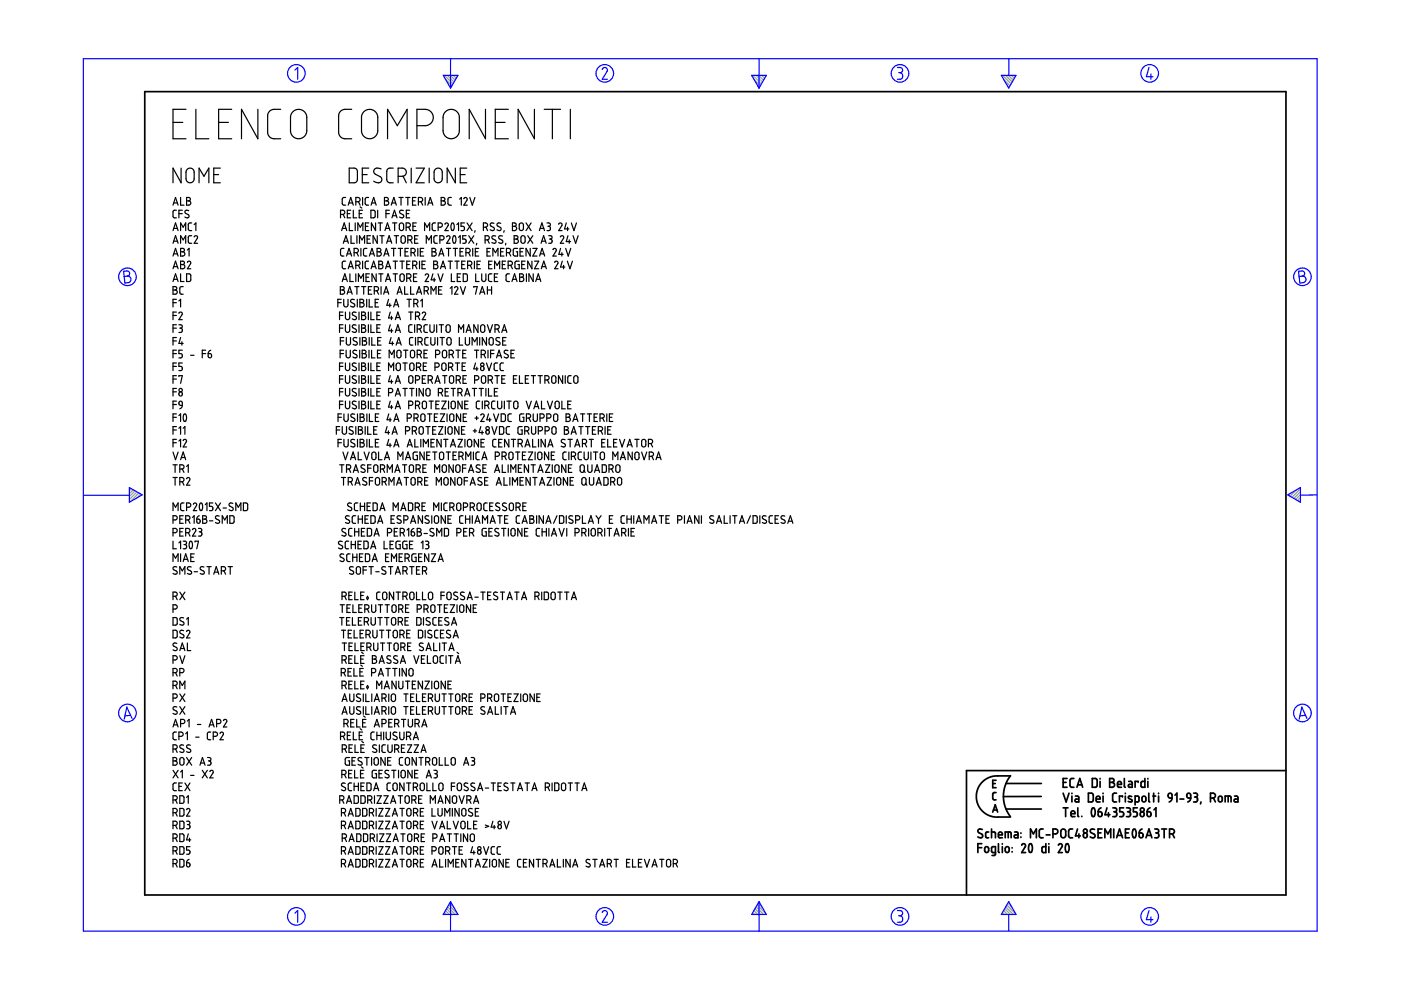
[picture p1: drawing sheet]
<svg xmlns="http://www.w3.org/2000/svg" width="297mm" height="210mm" viewBox="0 0 297 210" stroke-linecap="round" stroke-linejoin="round" font-family="sans-serif">
<g fill="none" stroke="#6c9" stroke-width=".25">
<path d="M94.2 16l1.8 1.8M94.5 16.8l1.3 1.4M94.8 16l1.5 1.4M95.3 18.3l.3 .3M95.5 16l1 1M96.1 16l.6 .6M96.7 16l.3 .2M159.6 16l1.8 1.8M159.9 16.8l1.3 1.4M160.3 16l1.4 1.4M160.7 18.3l.3 .3M160.9 16l1 1"/>
<path d="M161.5 16l.6 .6M162.1 16l.2 .2M212.6 16l1.8 1.8M212.8 16.8l1.3 1.4M213.2 16l1.4 1.4M213.7 18.3l.2 .3M213.8 16l1 1M214.4 16l.7 .6M215.1 16l.2 .2M27.5 103.4h-.1M27.9 103.6l-.5 .4M28.3 103.8l-.9 .9"/>
<path d="M28.7 104.1l-1.3 1.2M29 104.3l-1.6 1.6M29.4 104.5l-1.8 1.9M29.8 104.8l-.8 .8M273.4 104.7l-.3 .3M274.9 103.9l-1.4 1.3M275.7 103.6l-1.8 1.9M275.7 106.1l-.2 .3M275.7 105.5l-.6 .6M275.7 104.9l-1 1M275.7 104.2l-1.4 1.5M94 193.8v.1"/>
<path d="M94.2 193.5l.4 .4M94.4 193.1l.9 .8M94.7 192.7l1.2 1.2M94.9 192.3l1.6 1.6M95.1 191.9l1.9 1.9M95.4 191.5l.8 .8M159.4 193.8v.1M159.6 193.5l.4 .4M159.9 193.1l.8 .8M160.1 192.7l1.2 1.2M160.3 192.3l1.6 1.6M160.5 191.9l1.9 1.9"/>
<path d="M160.8 191.5l.8 .8M212.3 193.8v.1M212.6 193.5l.4 .4M212.8 193.1l.8 .8M213 192.7l1.2 1.2M213.2 192.3l1.6 1.6M213.5 191.9l1.8 1.9M213.7 191.5l.8 .8"/>
</g>
<g fill="none" stroke="#00f" stroke-width=".25">
<path d="M17.7 12.4h261.6v185h-261.6zM62.5 14.9l.6-.6v2.5M94 16h3.1l-1.6 2.7zM95.5 12.4v6.3M127.7 14.7l.5-.4 .5 .3v.5l-1 1.7h1.1M159.4 16h3.1l-1.6 2.7zM160.9 12.4v6.3M190.3 14.3h.7l.3 .3v.6l-.5 .2M190.5 15.4h.3M190.8 15.4l.5 .3v.7l-.3 .4h-.7M212.3 16h3.1l-1.5 2.7zM213.9 12.5v3.5"/>
<path d="M243.6 14.3l-.5 2h1.4M244 15.7v1.1M26.2 57.5l.9-.1 .3 .3 .1 .5-.5 .3 .5 .2 .3 .4-.1 .3-.3 .5-.9 .1zM27 58.5l-.7 .1M275.3 57.5l.9-.1 .3 .3 .1 .5-.5 .3 .5 .2 .3 .4-.1 .4-.2 .3-1 .2zM276.1 58.5l-.7 .1M17.8 105h9.6M27.4 103.4l2.7 1.5-2.7 1.6zM273 104.9l2.7-1.5v3.1zM279.3 104.9l-3.6 .1M27.7 151.7l-1.2 .1M28 152.3l-1.1-2.4-.6 2.6"/>
<path d="M276.8 151.7l-1.2 .1M277.1 152.3l-1.1-2.4-.6 2.6M62.5 193.6l.6-.5v2.4M95.5 191.2v6.2M95.5 191.2l1.6 2.7h-3.1zM127.7 193.5l.1-.3 .5-.1 .5 .4-.1 .4-1 1.6h1.1M160.9 191.2v6.2M160.9 191.2l1.6 2.7h-3.1zM190.3 193.1h.6l.4 .2v.5l-.5 .4M190.5 194.2h.3M190.8 194.2l.5 .3v.7l-.4 .3h-.6M213.9 191.2l1.5 2.7h-3.1z"/>
<path d="M213.9 193.9v3.5M243.6 193.1l-.5 1.9h1.4M244 194.4v1.1"/>
<circle cx="62.8" cy="15.6" r="1.87"/>
<circle cx="128.2" cy="15.6" r="1.87"/>
<circle cx="190.8" cy="15.6" r="1.87"/>
<circle cx="243.8" cy="15.6" r="1.87"/>
<circle cx="27" cy="58.7" r="1.87"/>
<circle cx="276.1" cy="58.7" r="1.87"/>
<circle cx="27" cy="151.2" r="1.87"/>
<circle cx="276.1" cy="151.2" r="1.87"/>
<circle cx="62.8" cy="194.3" r="1.87"/>
<circle cx="128.2" cy="194.3" r="1.87"/>
<circle cx="190.8" cy="194.3" r="1.87"/>
<circle cx="243.8" cy="194.3" r="1.87"/>
</g>
<g fill="none" stroke="#000" stroke-width=".36">
<path d="M30.7 19.4h241.9v170.4h-241.9zM207.3 179.7h.9M208.2 178.9h-.9v1.9M208.3 175.9l-.7-.1-.3 .5 1 .7v.4l-.2 .2-.8-.2M208.9 179.6l.4-.1 .3 .3v.7l-.3 .2h-.3l-.2-.2zM209.6 176.4h-.4l-.2 .3v.8l.2 .1h.4M210.2 176.4l.8 .1 .1 1.1M210.2 175.8v1.8M210.5 166.1h.5M210.5 172.2l.5-1.6 .5 1.6M210.6 171.7h.8M211.2 168h-.4l-.3 .3v1.1l.7 .2"/>
<path d="M211.2 165.4h-.7v1.6h.7M211.7 177h.8l-.1-.5-.4-.1-.2 .2-.1 .8 .2 .2h.6M211.7 178.9v1.7l.2 .2M212.5 178.9v.1M212.5 179.5v1.3M213.1 177.6v-1.2h1.1l.2 .2v1M213.3 179.6l.4-.1 .3 .3v.7l-.3 .2h-.3l-.3-.2zM213.3 166.1h7.5M213.3 171.5h7.5M213.8 176.4v1.2M214.2 164.5h-3.5l-.9 .3-.9 .5-.7 .6-.7 .9-.4 1-.1 1.1 .1 1.1 .4 .9 .7 1 .8 .6 .8 .5 .9 .2h3.5M214.2 164.5l-1 1.7-.5 2.2 .1 1.3 .3 1.3 1.1 2.1"/>
<path d="M214.6 179.7v.1M215.1 176.4h.5l.2 .3v.9h-.5a.31 .31 0 0 1-.3-.3 .31 .31 0 0 1 .3-.3h.5M216.5 176.6v.1M216.5 177.4v.1M216.6 179.2l.4-.3 .4 .4-.8 1.5h.8M218.3 179a.54 .54 0 0 1 .5 .2 .54 .54 0 0 1 .1 .5l-.1 .7a.37 .37 0 0 1-.5 .3 .37 .37 0 0 1-.2-.5v-.6zM218.5 177.6v-1.8l.6 1 .6-1v1.8M220.8 168.9h-8.1M221.2 175.8h-.6l-.3 .3 .1 1.3 .2 .2h.6M221.7 178.9v1.9l-.7-.1-.1-1 .2-.2h.6M221.8 177h.8M222.4 178.9v.1"/>
<path d="M222.4 179.5v1.3M223.2 176.8l1-.1 .1-.3-.1-.4-.4-.2h-.6v1.8M224.4 179.2l.4-.3 .4 .4-.8 1.5h.8M225.1 175.9l.6-.1 .2 .3 .1 1.1-.4 .4h-.3l-.4-.3v-1.1zM225.4 165.9h.6M225.4 168.2l.6 1.8 .7-1.8M225.4 171.3h1M225.9 171.3v1.8M226.1 179a.53 .53 0 0 1 .5 .2 .53 .53 0 0 1 .1 .5l-.1 .7a.35 .35 0 0 1-.4 .3 .35 .35 0 0 1-.3-.4l-.1-.6zM226.2 165.1h-.8v1.8h.8M227.1 172.5h.8l-.1-.5-.4-.1-.3 .2v.8l.2 .2h.6M227.3 168.2v.1"/>
<path d="M227.3 168.8v1.2M227.4 175.8h-.5l-.3 .4v1.2l.2 .2h.6M227.7 165.1h-.6l-.2 .3v1.4l.3 .1h.5M228 168.8h.5l.2 .2v1h-.5a.31 .31 0 0 1-.3-.3 .31 .31 0 0 1 .3-.3h.5M228.3 166.9l.6-1.8 .7 1.8M228.5 175.8l-.5 1.4h1.1M228.5 166.4h.9M228.5 171.3v1.7l.2 .1M228.7 176.8v.8M229.4 173.1h.1M229.8 176.7l.3-.1 .3 .1 .1 .5-.1 .3-.4 .1-.2-.1zM230.8 168.2h.7l.3 .3v1.2l-.3 .3h-.7z"/>
<path d="M231.6 165.1h.7l.3 .2v1.3l-.2 .3h-.8zM231.6 171.4a.53 .53 0 0 1 .5 .2 .53 .53 0 0 1 .1 .5l-.1 .7a.34 .34 0 0 1-.4 .3 .34 .34 0 0 1-.3-.4v-.6zM232.1 175.9l-.7-.1-.3 .5 .2 .2 .8 .4 .1 .5-.3 .2-.8-.2M232.4 169.4h.8v-.3l-.2-.3-.5 .1-.1 .9 .2 .2h.6M232.8 176.6h.6M232.8 172.1h.6l.2 .2 .1 .5-.2 .3h-.3l-.3-.1zM233.2 165.1v.1M233.2 165.7v1.2M233.4 171.3l-.4 .3-.2 .5M233.6 175.8h-.8v1.8h.8M233.9 168.2v.1M233.9 168.8v1.2"/>
<path d="M234.3 177.6v-1.8l.6 1 .6-1v1.8M234.7 171.3l-.4 1.4h1M235 172.3v.8M235.3 165.1h.6l.3 .3-.1 .4-.3 .1 .4 .1 .1 .3-.1 .4-.3 .2h-.6zM235.3 165.9h.5M235.9 171.3h.7l.1 .2 .1 .3-.4 .3M236.1 175.8v1.8M236.2 172.1h.2M236.4 172.1l.3 .2 .1 .5-.3 .3h-.6M236.7 168.2h-.5l-.3 .3v1.3l.3 .2h.5M236.7 177.6l.7-1.8 .6 1.8M236.9 177.1h.9"/>
<path d="M236.9 166.3h.9l-.2-.5-.3-.1-.3 .1-.1 .9 .2 .2h.7M238 169v-.2h-.7v1.2M238.2 171.3h-.8v.8h.6l.2 .4-.1 .6h-.7M238.4 165.1v1.7l.2 .1M238.6 168.2v.1M238.6 168.8v1.2M238.6 176.6h.6M238.8 171.3h.5l.3 .2v.4l-.3 .2M239.1 172.1h.2M239.3 172.1l.4 .3-.1 .5-.2 .2h-.6M239.3 165.7h.5l.3 .2v1h-.6a.31 .31 0 0 1-.3-.3 .31 .31 0 0 1 .3-.3h.6M239.4 175.8h-.8v1.8h.8"/>
<path d="M239.9 168.9l-.2-.1a.29 .29 0 0 0-.4 .1 .29 .29 0 0 0 .1 .4l.5 .2a.33 .33 0 0 1 0 .5 .33 .33 0 0 1-.5 0l-.2-.1M240.3 175.8a.6 .6 0 0 1 .6 .8l-.1 .7a.35 .35 0 0 1-.4 .3 .35 .35 0 0 1-.3-.5v-.6zM240.7 170l.7-.1 .1-.9-.2-.2h-.6v1.9M241.1 171.3h-.8v.8h.6l.2 .3-.1 .7h-.7M241.3 165.9v-.2h-.6v1.2M241.5 176.6l.8 .1 .1 .5-.2 .3-.4 .1-.2-.1zM241.9 172.3l.2-.2 .4 .2 .1 .5-.1 .2-.4 .1-.2-.1zM242.1 175.8l-.4 .2-.2 .6M242.2 169l.2-.2 .4 .1 .2 .8-.2 .2-.4 .1-.3-.2zM242.7 165.1v1.8h-.6l-.2-.2 .1-.9 .2-.1h.5M243 177.6l.6-1.8 .6 1.8M243.1 177.1h1"/>
<path d="M243.2 172.1l.7 .2v.7l-.4 .1-.2-.1zM243.4 165.1v.1M243.4 165.7v1.2M243.6 168.2v1.6l.2 .2M243.8 171.3l-.4 .3-.2 .5M244.4 168.8h.6M244.6 168.2v1.8M244.7 171.7l.4-.4v1.8M244.8 175.8h.5l.3 .2v.4l-.3 .2M245 176.6h.3M245.3 176.6l.3 .2 .1 .6-.3 .2h-.6M245.6 168.2v.1"/>
<path d="M245.6 168.8v1.2M246.3 175.8h1M246.8 175.8v1.8M247.7 168.4l.3-.2 .4 .1 .1 .9-.7-.1zM248 176.8l.8-.1 .2-.4-.1-.3-.4-.2h-.5v1.8M248.5 169.2l-.2 .5-.4 .3M248.6 176.8l.4 .8M249.1 168.6l.4-.4v1.8M250.2 169.4h.8M251.7 168.3l.3-.1 .3 .1 .2 .9h-.6l-.2-.2zM252.5 169.2l-.2 .5-.5 .3M253.1 168.2l.7 .1 .1 .4-.4 .3"/>
<path d="M253.3 169h.2M253.5 169l.4 .2v.5l-.2 .3h-.6M254.6 170l-.1 .5M256.6 169.2l.9-.1 .2-.3-.1-.4-.4-.2h-.6v1.8M257.3 169.2l.4 .8M258.4 169l.2-.2 .4 .1 .1 .8-.1 .2-.4 .1-.3-.2zM259.8 170v-1.2l1.1 .1 .1 1.1M260.4 168.8v1.2M261.7 168.8h.6l.2 .3v.9h-.6a.31 .31 0 0 1-.3-.3 .31 .31 0 0 1 .3-.3h.6M272.6 163.4h-67.7v26.4M211.1 180.8h-.6l-.3-.2 .1-1 .8-.1-.1 1.7-.2 .2h-.5M214.6 180.6v.1"/>
<circle cx="230.1" cy="176.2" r=".42"/>
<circle cx="242.2" cy="171.7" r=".42"/>
</g>
<g fill="none" stroke="#000" stroke-width=".25">
<path d="M36.7 26h2.1M38.4 35.6v3.2l-1.7-3.2v3.2M39.4 23.2h-2.7v6.2h2.7M39.7 35.9l.7-.3 .6 .3 .1 .3 .1 1.8-.3 .5-.3 .2h-.6l-.5-.4-.1-1.8zM41.5 23.2v6.2h2.8M42.2 38.8v-3.2l1 1.8 1.1-1.8v3.2M45.3 37h1.1M46.4 26h2M46.7 35.6h-1.4v3.2h1.4M49.1 23.2h-2.7v6.2h2.7M54.7 23.2v6.2l-3.5-6.2v6.2M59.5 23.2l-1.9 .1-.6 .4-.3 .7v3.8l.2 .6 .9 .6h1.7"/>
<path d="M62 23.8l.8-.5 1-.1 .9 .6 .3 .7v3.5l-.4 .8-.7 .5-.7 .1-.7-.2-.4-.3-.4-.7-.1-3.5zM74 35.6l1.3 .1 .4 .4 .1 2.2-.5 .4-1.3 .1zM74.6 23.2l-2 .1-.5 .4-.3 .7v3.8l.2 .5 .3 .4 .5 .3h1.8M76.8 37h1.1M77 23.8l.8-.5 .8-.1 .8 .3 .6 .8 .1 3.8-.4 .7-.8 .5-.6 .1-.6-.1-.7-.5-.3-.5-.1-3.6zM78.2 35.6h-1.4v3.2h1.4M80.8 35.8l-1.1-.1-.3 .2-.2 .5 .3 .5 1.3 .8 .2 .3-.1 .4-.6 .4-1.1-.4M82.2 29.4v-6.2l2 3.4 2.1-3.4v6.2M83.4 35.6l-.9 .1-.3 .2-.2 .4 .1 2.1 .5 .4h.8M84.4 37.4h1l.6-.3 .1-.7-.2-.6-.5-.2h-1v3.2M85.4 37.4l.7 1.4M87.2 35.6v3.2"/>
<path d="M88.2 35.6h1.8l-1.8 3.2h1.8M88.4 26.6h2l1.1-.6 .3-.5 .1-.7-.2-.7-.5-.5-.8-.4h-2v6.2M91 35.6v3.2M92.2 36l.4-.3 .4-.1 .5 .2 .2 .4v1.9l-.5 .6h-.6l-.5-.5-.1-1.8zM94.4 23.8l.8-.6h.9l.8 .5 .4 .7 .1 3.6-.4 .8-.7 .5-.7 .1-.6-.1-.7-.5-.3-.5-.1-3.6zM96.5 35.6v3.2l-1.7-3.2v3.2M97.6 37h1M99 35.6h-1.4v3.2h1.4M102.9 23.2v6.2l-3.4-6.2v6.2M105 26h2.1M107.8 23.2h-2.8v6.2h2.8M113.3 23.2v6.2l-3.4-6.2v6.2"/>
<path d="M115.4 23.2h3.5M117.1 23.2v6.2M120.9 23.2v6.2M36.7 43.5l.5-1.6 .6 1.6M36.7 48.9l.5-1.6 .6 1.6M36.7 51.6l.5-1.6 .6 1.6M36.7 54.3l.5-1.6 .6 1.6M36.7 57l.5-1.6 .6 1.6M36.7 59.7l.5-1.6 .6 1.6M36.8 43h.8M36.8 48.4h.8M36.8 51.1h.8"/>
<path d="M36.8 53.8h.8M36.8 56.5h.8M36.8 59.2h.8M37.4 44.6h-.5l-.2 .2v1.2l.7 .2M37.9 45.3h.8M38.3 52.7h.5l.3 .2-.1 .4-.3 .1 .4 .1 .1 .3-.1 .3-.2 .2h-.6zM38.3 55.4h.6a.36 .36 0 0 1 .2 .4 .36 .36 0 0 1-.4 .3l.4 .1v.6l-.2 .2h-.6zM38.3 41.9v1.6h.7M38.3 48.9v-1.6l.5 .9 .6-.9v1.6M38.3 51.6v-1.6l.5 .9 .6-.9v1.6M38.3 58.1v1.6h.7M38.3 53.4h.4"/>
<path d="M38.3 56.1h.4M38.7 44.6h-.8v1.6M39.6 41.9h.6a.35 .35 0 0 1 .2 .4 .35 .35 0 0 1-.4 .3l.4 .2v.4l-.3 .3h-.5zM39.6 58.1h.6l.2 .2v1.1l-.2 .3h-.6zM39.6 42.6h.4M39.7 55.6l.2-.2a.36 .36 0 0 1 .4 .1 .36 .36 0 0 1 .1 .4l-.7 1.1h.7M39.7 53l.4-.3v1.6M40 44.7l-.6-.1-.2 .4 .8 .6 .1 .4-.3 .2-.6-.2M40.6 47.3h-.4l-.3 .2v1.2l.3 .2h.4M40.6 50h-.4l-.3 .2 .1 1.2 .6 .2M41.2 50.2l.2-.2a.36 .36 0 0 1 .4 .1 .36 .36 0 0 1 0 .4l-.6 1.1h.7M41.2 47.6l.3-.3v1.6"/>
<path d="M72.2 45.5l.8-.2 .1-.3-.2-.4h-.7v1.6M72.4 48.9l.6-1.6 .5 1.6M72.6 59.7l.5-1.6 .5 1.6M72.6 48.4h.8M72.7 59.2h.8M72.7 45.5l.4 .7M72.8 51.6l.5-1.6 .6 1.6M72.9 52.7h-.4l-.3 .3 .1 1.1 .6 .2M72.9 51.1h.8M73.3 41.9h-.5l-.2 .3v1.1l.7 .2M73.3 55.4h-.4l-.3 .3v1.1l.7 .2M73.5 54.3l.5-1.6 .5 1.6"/>
<path d="M73.6 53.8h.8M73.6 45.3h.6M73.8 43.5l.6-1.6 .5 1.6M73.8 57l.6-1.6 .5 1.6M74 43h.8M74 56.5h.8M74.1 47.3v1.6h.7M74.2 58.1v1.6h.7M74.4 44.6h-.8v1.6h.8M74.4 50v1.6h.7M74.9 44.6v1.6h.7M75.1 53.6l.7-.1 .2-.3-.1-.4-.8-.1v1.6"/>
<path d="M75.3 47.3v1.6M75.4 42.8h.5l.4-.2v-.3l-.1-.3-.8-.1v1.6M75.4 56.3l.8-.2 .1-.3-.1-.4h-.8v1.6M75.4 58.1v1.6M75.6 53.6l.4 .7M75.7 50v1.6M75.9 48.9v-1.6l.5 .9 .5-.9v1.6M76 42.8l.3 .7M76 59.7v-1.6l.5 .9 .6-.9v1.6M76 56.3l.3 .7M76.2 45.3h.5M76.2 51.6v-1.6l.6 .9 .5-.9v1.6"/>
<path d="M76.3 43.9l.4 .2M76.5 52.7v1.6M76.9 41.9v1.6M76.9 55.4v1.6M76.9 44.6h-.7v1.6h.7M77.5 48h.5M77.6 58.8h.5M77.8 52.7h-.5l-.2 .3v1.1l.2 .2h.5M77.8 50.7h.6M78.1 41.9h-.4l-.3 .3v1.1l.3 .2h.4M78.1 55.4h-.4l-.3 .3 .1 1.1 .6 .2M78.2 47.3h-.7v1.6h.7"/>
<path d="M78.3 54.3l.6-1.6 .5 1.6M78.3 58.1h-.7v1.6h.7M78.5 53.8h.7M78.5 50h-.7v1.6h.7M78.6 44.6h.7l.2 .2v1.1l-.2 .3h-.7zM78.7 43.5l.5-1.6 .6 1.6M78.7 57l.5-1.6 .6 1.6M78.8 43h.8M78.8 56.5h.8M79.6 47.3v1.6l-.9-1.6v1.6M79.8 58.1v1.6l-.9-1.6v1.6M79.9 52.7h.6l.2 .2v.4l-.3 .1 .4 .2v.4l-.3 .3h-.6z"/>
<path d="M79.9 53.4h.5M80 50v1.6l-.9-1.6v1.6M80.1 44.6v1.6M80.2 47.3h.9M80.3 55.4h.5l.3 .2-.1 .3-.2 .2h.2l.2 .3v.4l-.3 .2h-.6zM80.3 56.1h.5M80.3 58.1h.9M80.5 50h.9M80.6 47.3v1.6M80.8 58.1v1.6M81 50v1.6M81.4 54.3l.5-1.6 .6 1.6"/>
<path d="M81.5 41.9l.7 .1a.35 .35 0 0 1 .1 .3 .35 .35 0 0 1-.3 .3l.3 .1 .1 .5-.3 .3h-.6zM81.5 42.6h.5M81.5 53.8h.8M81.6 48.9l.5-1.6 .6 1.6M81.7 57l.6-1.6 .5 1.6M81.7 59.7l.6-1.6 .5 1.6M81.8 48.4h.7M81.8 45.3h.7M81.9 56.5h.8M81.9 59.2h.8M82 51.6l.5-1.6 .6 1.6M82.1 51.1h.8"/>
<path d="M82.5 44.6h-.7v1.6M83 43.5l.5-1.6 .5 1.6M83 52.7h.9M83.1 43h.8M83.1 46.2l.5-1.6 .6 1.6M83.2 47.3h.9M83.2 45.7h.8M83.4 55.4h.9M83.4 58.1h.9M83.5 52.7v1.6M83.6 50h.9M83.7 47.3v1.6"/>
<path d="M83.8 55.4v1.6M83.8 58.1v1.6M84 50v1.6M84.4 52.7h.9M84.6 41.9h.9M84.8 47.4l.5-.1 .3 .3v1l-.3 .3h-.4l-.2-.4zM84.8 55.4h.9M84.9 58.3l.4-.2 .4 .3v1l-.3 .3-.4-.1-.2-.2zM84.9 52.7v1.6M85 41.9v1.6M85.1 50.1l.5-.1 .3 .3v1l-.2 .2-.4 .1-.2-.2zM85.3 55.4v1.6"/>
<path d="M85.5 44.7l-.5-.1a.35 .35 0 0 0-.3 .3 .35 .35 0 0 0 .2 .4l.6 .3a.45 .45 0 0 1-.2 .6 .45 .45 0 0 1-.6-.2M85.9 53.4h.5M86 41.9h.9M86.1 48.2h.5l.3-.2 .1-.3-.2-.3-.7-.1v1.6M86.1 45.3h.6M86.2 59h.5l.4-.2v-.3l-.1-.3-.8-.1v1.6M86.2 56.1h.6M86.5 50.9l.7-.1 .2-.4-.1-.3-.8-.1v1.6M86.5 41.9v1.6M86.6 52.7h-.7v1.6h.7M86.6 48.2l.4 .7M86.8 58.9l.3 .8"/>
<path d="M86.9 44.6h-.8v1.6h.8M87 55.4h-.8v1.6h.8M87 50.9l.4 .7M87.1 53.6l.8-.2 .1-.4-.1-.2-.8-.1v1.6M87.5 42.6h.5M87.5 56.3l.7-.1 .2-.3-.1-.4-.8-.1v1.6M87.5 48h.6M87.7 53.6l.3 .7M87.7 58.8h.5M87.9 50.7h.6M88 56.3l.4 .7M88.2 41.9h-.7v1.6h.7"/>
<path d="M88.3 47.3h-.8v1.6h.8M88.4 58.1h-.7v1.6h.7M88.6 52.7v1.6M88.6 50h-.7v1.6h.7M88.7 42.8l.8-.1 .1-.3-.1-.4-.8-.1v1.6M88.9 55.4v1.6M89.1 53.4h.6M89.3 42.8l.3 .7M89.5 56.1h.5M89.8 52.7h-.7v1.6h.7M90 48.9v-1.6l.6 .9 .5-.9v1.6M90.1 58.3l.4-.2 .3 .1 .1 .3-.8 1.2h.8"/>
<path d="M90.1 41.9v1.6M90.2 55.4h-.7v1.6h.7M90.4 51.6v-1.6l.5 .9 .6-.9v1.6M90.7 43.5l.5-1.6 .6 1.6M90.8 43h.8M91.6 52.7h.7a.35 .35 0 0 1 .1 .4 .35 .35 0 0 1-.3 .3l.3 .1 .1 .5-.3 .3h-.6zM91.6 53.4h.5M91.8 58.1l-.4 1.2h.9M91.9 55.4h.6a.36 .36 0 0 1 .3 .4 .36 .36 0 0 1-.4 .3l.4 .3v.4l-.3 .2h-.6zM91.9 56.1h.5M92.1 59v.7M92.4 47.3h-.5l-.3 .3 .1 1.1 .7 .2"/>
<path d="M92.7 50h-.4l-.3 .3 .1 1.1 .6 .2M92.9 58.1l.5 1.6 .5-1.6M92.9 48.2l.8-.2 .1-.4-.2-.2-.7-.1v1.6M93 54.3l.6-1.6 .5 1.6M93.2 53.8h.8M93.3 50.9l.7-.1 .1-.3v-.4l-.8-.1v1.6M93.4 57l.5-1.6 .6 1.6M93.5 41.9h.5a.36 .36 0 0 1 .3 .3 .36 .36 0 0 1-.3 .4l.4 .2v.4l-.3 .3h-.6zM93.5 42.6h.5M93.5 56.5h.8M94.3 47.5l.4-.2 .3 .1v.4l-.7 1.1h.8M94.7 52.7h.8"/>
<path d="M94.7 50.2l.3-.2 .4 .1v.4l-.7 1.1h.7M95 55.4h.9M95.1 52.7v1.6M95.5 55.4v1.6M95.7 41.9h-.5l-.2 .2v1.2l.2 .2h.5M95.7 58.1v1.6h.7M95.8 47.3a.57 .57 0 0 1 .5 .9l-.1 .3a.33 .33 0 0 1-.3 .4 .33 .33 0 0 1-.3-.5zM96.1 52.7h.9M96.2 50a.56 .56 0 0 1 .5 .8l-.1 .4a.33 .33 0 0 1-.4 .4 .33 .33 0 0 1-.2-.5v-.6zM96.5 55.4h.8M96.5 52.7v1.6M96.9 47.6l.3-.3v1.6"/>
<path d="M96.9 55.4v1.6M96.9 58.8h.6M97.2 50.3l.4-.3v1.6M97.5 42.2l.3-.3v1.6M97.5 53.4h.6M97.7 58.1h-.8v1.6h.8M97.9 56.1h.5M98.2 58.1h.7l.2 .2v1.1l-.2 .3h-.7zM98.3 52.7h-.8v1.6h.8M98.3 42.1l.4-.2 .3 .1v.4l-.7 1.1h.8M98.5 47.3h-.8v.7h.6l.2 .3-.1 .5-.7 .1M98.6 55.4h-.7v1.6h.7"/>
<path d="M98.8 53.6l.7-.1 .2-.3-.1-.4-.8-.1v1.6M98.8 50h-.7v.7h.5l.2 .3-.1 .5-.6 .1M99 47.3l1.1 1.6M99.1 56.3l.8-.2 .2-.3-.2-.4h-.8v1.6M99.3 53.6l.4 .7M99.4 50l1.1 1.6M99.6 41.9l.5 1.6 .6-1.6M99.7 56.3l.4 .7M100.1 47.3l-1.1 1.6M100.2 52.7v1.6M100.5 50l-1.1 1.6M100.6 55.4v1.6"/>
<path d="M100.7 48.9l-.1 .4M100.8 53.4h.5M100.9 58.1v1.6h.7M101.1 51.6l-.1 .3M101.1 56.1h.6M101.5 52.7h-.7v1.6h.7M101.9 55.4h-.8v1.6h.8M102.1 58.1v1.3l.4 .3 .3-.1 .2-.3v-1.2M102.5 48.2h.5l.3-.2 .1-.4-.1-.2-.8-.1v1.6M102.8 50.9l.8-.2 .1-.4-.2-.3h-.7v1.6M103 48.2l.4 .7M103.3 53.4h.5"/>
<path d="M103.4 50.9l.3 .7M103.6 56.1h.5M104 52.7h-.7v1.6h.7M104.3 58.1h-.5l-.2 .2v1.2l.7 .2M104.3 55.4h-.7v1.6h.7M104.5 54.3v-1.6l.6 .9 .5-.9v1.6M104.7 47.3h-.5l-.3 .4 .8 .5 .1 .5-.4 .2-.5-.2M104.8 58.8h.6M104.9 57v-1.6l.5 .9 .5-.9v1.6M105.1 50.1l-.5-.1-.3 .1v.3l.8 .6 .1 .4-.3 .2-.6-.2M105.5 58.1h-.7v1.6h.7M106.1 53.4h.6"/>
<path d="M106.2 47.3h-.6l-.2 .4 .7 .5 .1 .5-.4 .2-.4-.2M106.5 56.1h.5M106.5 50.1l-.5-.1-.2 .1-.1 .3 .9 .6v.4l-.3 .2-.6-.2M106.8 52.7h-.7v1.6h.7M106.9 48.9l-.1 .4M107.2 55.4h-.7v1.6h.7M107.3 51.6l-.1 .3M107.4 53.6h.5l.3-.2 .1-.3-.1-.3-.8-.1v1.6M107.7 56.3l.7-.1 .2-.4-.1-.3-.8-.1v1.6M107.9 53.6l.4 .7M108 58.1h-.5l-.2 .3v1.1l.2 .2h.5M108.3 56.3l.3 .7"/>
<path d="M108.5 59.7l.6-1.6 .5 1.6M108.6 47.3h.5a.36 .36 0 0 1 .4 .3 .36 .36 0 0 1-.4 .4l.4 .2v.4l-.3 .3h-.6zM108.6 48h.5M108.7 59.2h.8M109 50h.6a.37 .37 0 0 1 .2 .4 .37 .37 0 0 1-.3 .3l.3 .2 .1 .4-.3 .3h-.6zM109 50.7h.5M109.7 52.7h-.6l-.3 .3v1l.3 .3h.6v-.9h-.2M110.1 55.4h-.6l-.3 .1v1.2l.3 .3h.6v-.9h-.3M110.2 47.5l.4-.2 .4 .3v.9l-.3 .4h-.4l-.2-.3zM110.2 58.1h.5l.3 .2-.1 .4-.3 .1 .4 .1 .1 .5-.4 .3h-.5zM110.2 58.8h.4M110.3 53.4h.5"/>
<path d="M110.6 50.1l.4-.1 .3 .2v1l-.3 .4-.5-.3-.1-1zM110.6 56.1h.6M111 52.7h-.7v1.6h.7M111.3 55.4h-.7v1.6h.7M111.5 47.3l1.1 1.6M111.6 58.1v1.6M111.9 50l1.1 1.6M112.4 52.7v1.6l-.9-1.6v1.6M112.6 47.3l-1.1 1.6M112.8 55.4v1.6l-.9-1.6v1.6M113 50l-1.1 1.6M113 52.7h.9l-.9 1.6h.9"/>
<path d="M113.1 58.1v1.6l-1-1.6v1.6M113.3 55.4h.9l-.9 1.6h.9M113.6 59.7l.5-1.6 .6 1.6M113.7 59.2h.8M114.4 48.9l.5-1.6 .5 1.6M114.4 54.3l.5-1.6 .6 1.6M114.5 48.4h.8M114.6 53.8h.7M114.7 51.6l.6-1.6 .5 1.6M114.8 57l.5-1.6 .5 1.6M114.9 51.1h.8M114.9 56.5h.8"/>
<path d="M116 47.3h.4l.3 .2-.1 .4-.3 .1M116.2 48h.1M116.3 48l.4 .2v.5l-.2 .2h-.5M116.3 50l.7 .1v.4l-.3 .2M116.5 50.7h.2M116.7 50.7l.3 .1v.6l-.2 .2h-.5M117.2 52.9a.36 .36 0 0 1 .5-.2 .36 .36 0 0 1 .2 .5l-.7 1.1h.8M117.6 55.6a.36 .36 0 0 1 .5-.2 .36 .36 0 0 1 .2 .5l-.7 1.1h.7M118.4 47.5l.4-.2 .3 .1v.4l-.7 1.1h.8M118.8 50.2l.3-.2 .4 .1v.4l-.7 1.1h.7M118.9 52.7l-.4 1.2h.9M119.1 53.6v.7"/>
<path d="M119.2 55.4l-.3 1.2h.9M119.5 56.3v.7M119.9 52.7l.6 1.6 .5-1.6M120.1 47.3l-.4 1.2h.9M120.3 55.4l.5 1.6 .6-1.6M120.3 48.2v.7M120.4 50l-.3 1.2h.9M120.7 50.9v.7M121.1 47.3l.6 1.6 .5-1.6M121.5 50l.5 1.6 .6-1.6M36.7 60.8h.6a.37 .37 0 0 1 .2 .4 .37 .37 0 0 1-.4 .3l.4 .2v.4l-.2 .3h-.6zM36.7 61.5h.4"/>
<path d="M36.7 64.2h.7M36.7 66.9h.7M36.7 69.6h.7M36.7 72.3h.7M36.7 75h.7M36.7 77.7h.7M37.4 63.5h-.7v1.6M37.4 66.2h-.7v1.6M37.4 68.9h-.7v1.6M37.4 71.6h-.7v1.6M37.4 74.3h-.7v1.6M37.4 77h-.7v1.6"/>
<path d="M37.4 79.7h-.7v1.6M37.9 66.4l.2-.2a.36 .36 0 0 1 .4 .1 .36 .36 0 0 1 .1 .4l-.7 1.1h.8M37.9 68.9l.7 .1v.4l-.3 .2M37.9 63.8l.4-.3v1.6M37.9 79.8v-.1h.8l-.4 1.6M38.1 69.6h.2M38.3 69.6l.3 .2 .1 .4-.3 .3h-.5M38.3 71.6l-.4 1.2h.9M38.6 72.5v.7M38.7 74.3h-.8v.7h.5l.3 .2-.2 .6-.6 .1M38.7 77h-.8v.7h.5l.3 .3-.1 .5-.7 .1M38.8 60.8h-.4l-.3 .2 .1 1.2 .6 .2"/>
<path d="M40.4 75.3h.7M42.9 75h.7M43.6 74.3h-.7v1.6M44.1 75h.5l.2 .2 .1 .4-.2 .2-.5-.1zM44.7 74.3l-.4 .2-.2 .5M71.6 64.2h.7M72 66.9h.7M72 69.6h.7M72 77.7h.7M72.1 75h.7M72.2 60.8h.5a.36 .36 0 0 1 .3 .4 .36 .36 0 0 1-.4 .3l.4 .3v.4l-.3 .2h-.5zM72.2 61.5h.4"/>
<path d="M72.2 72.3h.7M72.3 63.5h-.7v1.6M72.7 66.2h-.7v1.6M72.7 68.9h-.7v1.6M72.7 77h-.7v1.6M72.7 79.7h-.7v1.6M72.8 74.3h-.7v1.6M72.9 63.5v1.2l.4 .4 .5-.3v-1.3M72.9 71.6h-.7v1.6M73.2 66.2v1.2l.4 .4 .3-.1 .2-.2v-1.3M73.2 68.9l.1 1.2 .4 .4 .4-.3v-1.3M73.2 77v1.2l.4 .4 .3-.1 .2-.2v-1.3"/>
<path d="M73.2 79.7l.1 1.2 .4 .4 .4-.3v-1.3M73.4 74.3v1.3l.4 .3 .5-.4v-1.2M73.4 71.6v1.2l.4 .4 .3-.1 .2-.3v-1.2M73.6 62.4l.5-1.6 .6 1.6M73.7 61.9h.8M75.1 63.5h-.6a.34 .34 0 0 0-.2 .3 .34 .34 0 0 0 .2 .3l.6 .4 .1 .4-.3 .2-.6-.2M75.2 60.8h.9M75.5 66.3l-.7-.1a.34 .34 0 0 0-.1 .4 .34 .34 0 0 0 .2 .2l.5 .3a.45 .45 0 0 1-.1 .7 .45 .45 0 0 1-.6-.2M75.5 68.9h-.7a.34 .34 0 0 0-.1 .3 .34 .34 0 0 0 .2 .3l.6 .4 .1 .4-.3 .2-.6-.2M75.5 77h-.7a.34 .34 0 0 0-.1 .3 .34 .34 0 0 0 .2 .3l.5 .3a.45 .45 0 0 1-.1 .7 .45 .45 0 0 1-.6-.2M75.5 79.7h-.7a.34 .34 0 0 0-.1 .3 .34 .34 0 0 0 .2 .3l.6 .4 .1 .3-.3 .3-.6-.2M75.6 74.3h-.5l-.3 .4 .8 .6v.4l-.3 .2-.5-.2"/>
<path d="M75.7 71.6h-.6l-.2 .4 .8 .6v.4l-.2 .2-.6-.2M75.7 60.8v1.6M75.8 63.5v1.6M76.1 66.2v1.6M76.1 68.9v1.6M76.1 77v1.6M76.1 79.7v1.6M76.3 74.3v1.6M76.3 63.5h.5a.35 .35 0 0 1 .3 .4 .35 .35 0 0 1-.3 .3l.3 .1 .1 .4-.3 .4h-.6zM76.3 64.2h.5M76.3 71.6v1.6M76.7 66.2h.6l.1 .2v.3l-.3 .2 .5 .3-.3 .6h-.6z"/>
<path d="M76.7 68.9h.5a.35 .35 0 0 1 .3 .4 .35 .35 0 0 1-.4 .3l.4 .1 .1 .4-.4 .4h-.5zM76.7 77h.6l.1 .2v.3l-.3 .2 .5 .3-.3 .5-.6 .1zM76.7 79.7h.5a.35 .35 0 0 1 .3 .4 .35 .35 0 0 1-.4 .3l.4 .1 .1 .4-.4 .4h-.5zM76.7 60.8h.9M76.7 66.9h.4M76.7 69.6h.4M76.7 77.7h.4M76.8 74.3h.6l.2 .2-.1 .4-.3 .1 .4 .1 .1 .3-.1 .3-.2 .2h-.6zM76.8 75h.4M76.8 71.6h.6a.36 .36 0 0 1 .2 .4 .36 .36 0 0 1-.3 .3l.4 .3v.4l-.3 .2h-.6zM76.8 72.3h.5M77.1 60.8v1.6"/>
<path d="M77.7 63.5v1.6M78.1 61.5h.5M78.1 66.2v1.6M78.1 68.9v1.6M78.1 77v1.6M78.1 79.7v1.6M78.2 74.3v1.6M78.3 63.5v1.6h.7M78.3 71.6v1.6M78.6 66.2v1.6h.8M78.6 68.9v1.6h.8M78.6 77v1.6h.8"/>
<path d="M78.6 79.7v1.6h.8M78.8 74.3v1.6h.7M78.8 60.8h-.7v1.6h.7M78.8 71.6v1.6h.7M79.4 61.7l.8-.2 .1-.3-.2-.4h-.7v1.6M79.5 64.2h.6M79.9 61.7l.4 .7M79.9 66.9h.5M79.9 69.6h.5M79.9 77.7h.5M80 75h.6M80.1 72.3h.5"/>
<path d="M80.3 63.5h-.8v1.6h.8M80.6 66.2h-.7v1.6h.7M80.6 68.9h-.7v1.6h.7M80.6 77h-.7v1.6h.7M80.6 79.7h-.7v1.6h.7M80.8 74.3h-.8v1.6h.8M80.8 71.6h-.7v1.6h.7M80.8 60.8v1.6M81.3 62.4l.6-1.6 .5 1.6M81.5 61.9h.8M82.4 78.6v-1.6l.5 .9 .6-.9v1.6M82.4 63.5l-.4 1.2h.9"/>
<path d="M82.5 75.9v-1.6l.6 .9 .5-.9v1.6M82.6 64.4v.7M82.7 66.2l-.3 1.2h.9M82.7 68.9l-.3 1.2h.9M82.7 79.7l-.3 1.2h.9M82.9 71.6l-.4 1.2h1M83 67.1v.7M83 69.8v.7M83.2 72.5v.7M83.5 65.1l.5-1.6 .5 1.6M83.6 64.6h.8M83.8 67.8l.5-1.6 .6 1.6"/>
<path d="M83.8 70.5l.5-1.6 .6 1.6M84 67.3h.8M84 70h.8M84 73.2l.5-1.6 .6 1.6M84.1 77.1l.5-.1 .3 .3v.9l-.2 .3h-.4l-.3-.2zM84.1 72.7h.8M84.2 62.4l.5-1.6 .6 1.6M84.3 74.4l.4-.1 .3 .3v.9l-.3 .4-.4-.1-.2-.3zM84.3 61.9h.8M85.4 77h.9M85.6 74.3h.9M85.8 60.8v1.6h.7"/>
<path d="M85.9 77v1.6M86 74.3v1.6M86.3 63.5h.9M86.7 66.2h.8M86.7 79.8l.5-.1 .3 .2v1l-.3 .4-.4-.1-.1-.3zM86.7 63.5v1.6M87 77.1l.4-.1 .4 .3v.9l-.3 .3h-.3l-.3-.2zM87.1 60.8v1.6h.7M87.1 74.4l.4-.1 .4 .2v1l-.3 .4-.4-.1-.2-.3zM87.1 66.2v1.6M87.4 68.9h-.5l-.2 .2v1.2l.7 .2M87.5 71.6h-.4l-.3 .3 .1 1.1 .6 .2"/>
<path d="M87.7 64.4h.5l.3-.2 .1-.4-.1-.2-.8-.1v1.6M87.9 68.9v1.6M88.1 67.1l.8-.2 .1-.4-.2-.3h-.7v1.6M88.1 71.6v1.6M88.3 64.3l.3 .8M88.3 77.9l.7-.1 .2-.4-.1-.3-.8-.1v1.6M88.3 62.4l.6-1.6 .5 1.6M88.5 69.8h.4l.4-.2v-.4l-.1-.2-.7-.1v1.6M88.5 75.2h.4l.4-.2v-.4l-.1-.2-.7-.1v1.6M88.5 61.9h.7M88.6 72.5l.7-.1 .2-.4-.1-.3-.8-.1v1.6M88.6 67.1l.4 .7"/>
<path d="M88.9 77.9l.3 .7M89 69.7l.3 .8M89 75.1l.3 .8M89.2 72.5l.3 .7M89.2 63.8l.3-.3v1.6M89.5 66.4a.36 .36 0 0 1 .5-.2 .36 .36 0 0 1 .2 .5l-.7 1.1h.8M89.7 77.7h.6M89.9 75h.5M89.9 61.7l.8-.2 .1-.4-.2-.3h-.7v1.6M90.3 79.7h-.8v1.6h.8M90.5 61.7l.3 .7M90.5 77h-.8v1.6h.8"/>
<path d="M90.6 68.9h-.5l-.2 .2v1.2l.7 .2M90.6 74.3h-.7v1.6h.7M90.8 71.6h-.5l-.2 .3v1.1l.7 .2M91.1 68.9v1.2l.5 .4 .4-.3 .1-1.3M91.3 71.6v1.3l.4 .3 .3-.1 .2-.3v-1.2M91.4 62.4v-1.6l.5 .9 .6-.9v1.6M92.2 77.9l.7-.1 .2-.4-.1-.3-.8-.1v1.6M92.4 75.2l.7-.1 .2-.3-.2-.4-.7-.1v1.6M92.6 68.9v1.6M92.8 71.6v1.6M93 61.5h.5M93.1 68.9h.9"/>
<path d="M93.3 71.6h.9M93.6 68.9v1.6M93.7 60.8h-.7v1.6h.7M93.7 71.6v1.6M93.8 77.1l.4-.1 .4 .3v1l-.3 .2h-.3l-.3-.2zM93.9 79.7h.8M93.9 74.4l.4-.1 .4 .3v1l-.3 .3-.4-.1-.2-.3zM94.3 79.7v1.6M94.6 69l.5-.1 .3 .3 .1 .9-.4 .4-.4-.1-.1-.3zM94.9 71.6h.4l.3 .3v1l-.3 .3-.4-.1-.2-.3v-.9zM95.1 77.9l.7-.1 .2-.4-.1-.3-.8-.1v1.6M95.2 75.2l.8-.2 .1-.3-.1-.3-.8-.1v1.6"/>
<path d="M95.4 79.8l.4-.1 .4 .2v1l-.3 .4-.4-.1-.2-.3zM95.5 61.1l.3-.3v1.6M95.6 77.9l.4 .7M95.8 75.1l.3 .8M96.4 61a.36 .36 0 0 1 .5-.2 .36 .36 0 0 1 .1 .5l-.6 1.1h.7M96.5 77h1M96.7 74.3h.9M97 77v1.6M97.1 74.3v1.6M97.2 70.5v-1.6l.5 .9 .6-.9v1.6M97.4 71.6v1.6h.7M97.6 60.8l.6 1.6 .5-1.6"/>
<path d="M98 77.7h.5M98.1 75h.6M98.7 71.6v1.2l.3 .4 .4-.1 .1-.3v-1.2M98.7 77h-.7v1.6h.7M98.8 74.3h-.7v1.6h.7M98.8 70.5l.6-1.6 .5 1.6M98.9 79.7h-.7v1.6h.7M99 70h.8M100.1 73.2v-1.6l.5 .9 .6-.9v1.6M100.5 60.9v-.1h.7l-.4 1.6M100.6 74.3h.9M100.8 77l-.3 1.2h.8"/>
<path d="M101 74.3v1.6M101.1 77.9v.7M101.3 68.9v1.6l-.8-1.6v1.6M101.7 62.4l.6-1.6 .5 1.6M101.7 71.6v1.6M101.9 61.9h.7M102 69l.4-.1 .4 .3v.9l-.3 .4-.3-.1-.3-.2zM102 75.2l.8-.2 .1-.2-.1-.4-.8-.1v1.6M102.2 79.8l.4-.1 .4 .3v1l-.3 .3-.4-.1-.2-.3zM102.6 75.1l.3 .8M103.1 77l.6 1.6 .5-1.6M103.1 71.6v1.6l-.8-1.6v1.6"/>
<path d="M103.3 61.5h.9M103.3 60.8v1.6M103.3 68.9l.6 1.6 .5-1.6M103.5 74.3v1.6M103.8 71.7l.5-.1 .3 .3v.9l-.4 .4-.5-.3zM104 75h.7M104.2 60.8v1.6M104.7 74.3h-.7v1.6M104.9 69.8l.8-.2 .2-.3-.2-.3-.8-.1v1.6M104.9 79.7h1M105.3 75.9l.5-1.6 .5 1.6M105.4 75.4h.8"/>
<path d="M105.4 79.7v1.6M105.5 77h-.4l-.3 .3v1.1l.7 .2M105.5 69.7l.4 .8M105.9 71.6h-.4a.36 .36 0 0 0-.4 .3 .36 .36 0 0 0 .2 .3l.6 .4 .1 .3-.3 .3-.6-.2M106.4 70.5l.5-1.6 .6 1.6M106.6 70h.7M106.6 72.3h.5M106.7 77h-.5l-.2 .3 .1 1.1 .6 .2M107.1 79.7h-.7v1.6h.7M107.3 71.6h-.7v1.6h.7M107.7 74.3h-.6l-.2 .4 .8 .6v.4l-.3 .2-.5-.2M108.3 75h.6"/>
<path d="M109.1 74.3h-.8v1.6h.8M109.6 79.7h-.7v1.6h.7M110.1 79.7v1.6h.7M112.1 79.7h-.7v1.6h.7M112.6 79.7h.9M113.1 79.7v1.6M114.1 79.7h.9M114.5 79.7v1.6M117.1 79.8l.5-.1 .3 .3v.9l-.3 .4-.4-.1-.2-.2v-1zM119.3 79.7v1.6l-.9-1.6v1.6M119.8 79.7v1.6M121.1 79.7h-.5l-.2 .3v1l.2 .3h.5"/>
<path d="M121.8 79.8l.4-.1 .3 .3v.9l-.3 .4-.3-.1-.2-.2-.1-1zM36.7 80.4h.7M36.7 83.1h.7M36.7 85.8h.7M36.7 88.5h.7M36.7 91.2h.7M36.7 93.9h.7M36.7 95.8l.5 1.7 .6-1.7M36.7 98.6h.9M37.1 98.6v1.6M37.4 82.4h-.7v1.6M37.4 85h-.7v1.7"/>
<path d="M37.4 87.8h-.7v1.6M37.4 90.4h-.7v1.7M37.4 93.2h-.7v1.6M37.9 88.1l.4-.3v1.6M37.9 90.8l.4-.4v1.7M37.9 93.5l.4-.3v1.6M38 85.2l.1-.1a.34 .34 0 0 1 .4 0 .34 .34 0 0 1 .2 .3v.6l-.5-.1-.3-.3zM38.1 99.4l.8-.1 .1-.4-.2-.3h-.7v1.6M38.3 97.5l.5-1.7 .6 1.7M38.4 97h.8M38.7 86l-.2 .4-.4 .3M38.7 99.4l.3 .8"/>
<path d="M38.8 93.4a.36 .36 0 0 1 .5-.2 .36 .36 0 0 1 .2 .5l-.7 1.1h.8M38.8 90.8l.4-.4v1.7M39 87.8a.52 .52 0 0 1 .6 .8l-.1 .4a.34 .34 0 0 1-.4 .3 .34 .34 0 0 1-.2-.4zM39.6 98.9l.3-.3v1.6M71.3 91.2h.7M71.7 88.5h.7M71.7 93.9h.7M72 80.4h.7M72 83.1h.7M72 85.8h.7M72 90.4h-.7v1.7M72 98.6h.9"/>
<path d="M72.4 87.8h-.7v1.6M72.4 93.2h-.7v1.6M72.5 98.6v1.6M72.6 90.4v1.3l.4 .4 .4-.3 .1-1.4M72.7 82.4h-.7v1.6M72.7 85h-.7v1.7M72.7 95.8l.5 1.7 .6-1.7M72.9 87.8v1.2l.4 .4 .3-.1 .2-.2v-1.3M72.9 93.2v1.2l.4 .4 .3-.1 .2-.2v-1.3M73.2 82.4v1.2l.4 .4 .3-.1 .2-.2v-1.3M73.2 85l.1 1.3 .4 .4 .4-.3v-1.4M73.5 99.4h.7l.2-.3-.1-.4-.8-.1v1.6"/>
<path d="M74 99.4l.4 .8M74.3 97.5l.6-1.7 .5 1.7M74.5 97h.7M74.8 90.5h-.6a.36 .36 0 0 0 0 .6l.6 .3 .1 .4-.3 .3-.6-.2M75.1 99.7h.7M75.2 87.8h-.7a.36 .36 0 0 0 .1 .6l.6 .4a.47 .47 0 0 1-.2 .6 .47 .47 0 0 1-.6-.2M75.2 93.2h-.7a.36 .36 0 0 0 .1 .6l.6 .4a.47 .47 0 0 1-.2 .6 .47 .47 0 0 1-.6-.2M75.4 90.4v1.7M75.5 82.4h-.7a.34 .34 0 0 0-.1 .3 .34 .34 0 0 0 .2 .3l.5 .3a.45 .45 0 0 1-.1 .7 .45 .45 0 0 1-.6-.2M75.5 85.1h-.7a.34 .34 0 0 0-.1 .3 .34 .34 0 0 0 .2 .3l.6 .4 .1 .3-.3 .3-.6-.2M75.8 87.8v1.6M75.8 93.2v1.6"/>
<path d="M75.9 95.8v1.7h.8M76 90.4l.6 .1 .2 .2v.3l-.4 .2 .4 .1 .1 .4-.3 .4h-.6zM76 91.2h.4M76.1 82.4v1.6M76.1 85v1.7M76.3 87.8h.6l.2 .2v.3l-.3 .2h.2l.2 .3-.2 .5-.7 .1zM76.3 93.2h.6l.2 .2v.3l-.3 .2h.2l.2 .3-.2 .5-.7 .1zM76.3 88.5h.5M76.3 93.9h.5M76.7 82.4h.6l.1 .2v.3l-.3 .2 .5 .3-.3 .5-.6 .1zM76.7 85l.5 .1a.35 .35 0 0 1 .3 .3 .35 .35 0 0 1-.4 .4l.4 .1 .1 .4-.4 .4h-.5zM76.7 80.4h.4"/>
<path d="M76.7 83.1h.4M76.7 85.8h.4M77.2 95.8l.5 1.7 .6-1.7M77.3 98.6h-.6a.36 .36 0 0 0 0 .6l.7 .4a.47 .47 0 0 1-.3 .6 .47 .47 0 0 1-.6-.2M77.4 90.4v1.7M77.8 87.8v1.6M77.8 93.2v1.6M78 90.4v1.7h.7M78 99.3h.7M78.1 82.4v1.6M78.1 85v1.7M78.3 87.8v1.6h.7"/>
<path d="M78.3 93.2v1.6h.7M78.6 82.4v1.6h.8M78.6 85v1.7h.8M78.7 98.6h-.7v1.6M79 96l.4-.1 .3 .3v.9l-.3 .4-.3-.1-.3-.2v-1zM79.2 91.2h.6M79.3 98.7l.5-.1 .3 .3v.9l-.3 .4-.6-.3zM79.6 88.5h.5M79.6 93.9h.5M79.9 80.4h.5M79.9 83.1h.5M79.9 85.8h.5"/>
<path d="M79.9 90.4h-.7v1.7h.7M80.3 95.8v1.7h.7M80.3 87.8h-.7v1.6h.7M80.3 93.2h-.7v1.6h.7M80.6 82.4h-.7v1.6h.7M80.6 85h-.7v1.7h.7M80.7 99.4h.7l.2-.3-.1-.4-.8-.1v1.6M81.2 99.4l.4 .8M81.5 97.5l.6-1.7 .5 1.7M81.7 97h.7M82.1 90.4l-.4 1.3h.9M82.3 91.4v.7"/>
<path d="M82.4 83.2l.8-.1 .1-.4-.2-.3h-.7v1.6M82.4 87.8l-.3 1.2h.9M82.4 93.2l-.3 1.2h.9M82.7 88.6v.8M82.7 94v.8M82.7 85l-.3 1.3h.9M83 80.6v.7M83 86v.7M83.1 92.1l.6-1.7 .5 1.7M83.3 91.6h.8M83.5 89.4l.5-1.6 .6 1.6M83.5 94.8l.5-1.6 .6 1.6"/>
<path d="M83.7 88.9h.7M83.7 94.3h.7M83.8 81.3l.5-1.6 .6 1.6M83.8 84l.5-1.6 .6 1.6M83.8 86.7l.5-1.7 .6 1.7M83.9 99.7h.7M84 80.8h.8M84 83.5h.8M84 86.2h.8M84.3 97.5v-1.7l.6 1 .5-1v1.7M85.3 98.6h.9M85.4 82.4h.9"/>
<path d="M85.8 98.6v1.6M85.9 82.4v1.6M86 91.4l.7-.2 .2-.4-.2-.2-.7-.2v1.7M86 97.5l.5-1.7 .6 1.7M86.1 97h.8M86.3 88.6h.8l.1-.3v-.4l-.3-.1h-.6v1.6M86.3 94.8l.6-1.6 .5 1.6M86.5 94.3h.8M86.7 86h.4l.4-.2v-.4l-.1-.2-.7-.2v1.7M86.9 82.4h.9M86.9 98.7l.5-.1 .3 .3v.9l-.4 .4-.5-.3zM87.3 82.4v1.6"/>
<path d="M87.4 91.4l.8-.2 .1-.4-.1-.2-.8-.2v1.7M87.8 88.6l.8-.1 .1-.4-.2-.3h-.7v1.6M87.9 91.3l.4 .8M87.9 93.2v1.6h.8M88.1 80.6h.5l.3-.2 .1-.4-.1-.2-.8-.1v1.6M88.1 86h.5l.3-.2 .1-.4-.1-.2-.8-.2v1.7M88.2 99.4h.7l.2-.3-.1-.4-.8-.1v1.6M88.3 82.4v1.6M88.3 88.6l.4 .8M88.5 95.8l-.7 .1-.2 .2v1.1l.3 .3h.6v-.9h-.3M88.6 85.9l.4 .8M88.8 99.4l.3 .8"/>
<path d="M88.9 90.6l.5-.2 .3 .4v.9l-.3 .4-.5-.3zM89.2 93.2v1.6M89.3 87.9l.5-.1 .3 .2v1l-.3 .4-.6-.3zM89.5 80.4h.6M89.7 85.2l.4-.1 .3 .3v.9l-.3 .4-.4-.1-.2-.3zM89.7 99.3h.5M89.7 82.4v1.6l-.8-1.6v1.6M89.7 94.8v-1.6l.6 .8 .5-.8v1.6M89.9 95.8v1.7l-.9-1.7v1.7M90.3 90.4h.9M90.4 82.5l.4-.1 .4 .2v1l-.4 .4-.5-.3zM90.4 98.6h-.7v1.6h.7"/>
<path d="M90.5 96.6h.5M90.7 87.8h.8M90.7 90.4v1.7M90.8 80.6l.7-.2 .2-.3-.1-.3-.8-.1v1.6M91 85h.9M91.1 87.8v1.6M91.2 95.8h-.7v1.7h.7M91.3 80.5l.4 .8M91.4 93.9h.5M91.4 85v1.7M91.7 91.2h.6M91.7 95.8h.9"/>
<path d="M92.1 93.2h-.7v1.6h.7M92.1 88.5h.5M92.2 95.8v1.7M92.2 81.3l.6-1.6 .5 1.6M92.4 80.8h.8M92.4 85.8h.5M92.5 90.4h-.8v1.7h.8M92.8 87.8h-.7v1.6h.7M92.9 83.2h.7l.3-.4-.2-.3-.8-.1v1.6M93 90.4h.9l-.9 1.7h.9M93.1 85h-.7v1.7h.7M93.2 96l.5-.2 .4 .4v.9l-.4 .4-.5-.3z"/>
<path d="M93.3 87.8h1l-1 1.6h1M93.5 83.2l.4 .8M93.5 93.2v1.6l-.9-1.6v1.6M93.7 85h.9l-.9 1.7h.9M93.9 98.7l.4-.1 .3 .2 .1 1-.3 .3-.3 .1-.3-.4zM94.1 93.2h.9M94.4 83.1h.5M94.4 90.4v1.7M94.5 93.2v1.6M94.6 95.8h.9M94.8 87.8v1.6M95 90.6l.5-.2 .4 .4v.9l-.4 .4-.5-.3z"/>
<path d="M95.1 95.8v1.7M95.1 85v1.7M95.1 82.4h-.7v1.6h.7M95.4 87.9l.5-.1 .3 .2v1l-.3 .4-.5-.3zM95.5 94.8l.6-1.6 .5 1.6M95.7 82.4h.8M95.7 94.3h.7M95.7 85.2l.5-.2 .3 .3v1l-.3 .4-.4-.1-.1-.3zM96.1 96.6h.5M96.1 82.4v1.6M96.1 98.6v1.6l-.9-1.6v1.6M96.7 80.6h.5l.3-.2 .1-.4-.1-.2-.8-.1v1.6"/>
<path d="M96.7 98.7l.5-.1 .3 .2v1l-.2 .3-.3 .1-.4-.4zM96.8 95.8h-.7v1.7h.7M97.1 83.2l.8-.1 .1-.4-.2-.3h-.7v1.6M97.1 93.2h.9l-.9 1.6h.9M97.3 80.5l.3 .8M97.3 96.8h.5l.3-.2 .1-.4-.1-.2-.8-.2v1.7M97.3 90.4v1.7l-.9-1.7v1.7M97.6 83.2l.4 .8M97.7 87.8v1.6l-.9-1.6v1.6M97.9 91.2h.5M97.9 96.7l.3 .8M98 85v1.7l-.9-1.7v1.7"/>
<path d="M98.1 99.3h.7M98.2 80.4h.5M98.2 88.5h.5M98.5 84l.6-1.6 .5 1.6M98.5 85.8h.6M98.6 90.4h-.7v1.7h.7M98.6 93.2v1.6M98.7 83.5h.8M98.7 97.5v-1.7l.6 1 .5-1v1.7M98.8 98.6h-.7v1.6M98.9 87.8h-.7v1.6h.7M99.2 93.3l.5-.1 .3 .3v.9l-.2 .3-.4 .1-.3-.4z"/>
<path d="M99.3 85h-.8v1.7h.8M99.5 99.7h.8M100.1 82.4h.9M100.3 91.4h.7M100.4 95.8v1.7M100.6 82.4v1.6M100.6 80.6l.8-.2 .1-.3-.1-.3-.8-.1v1.6M100.7 88.6h.7M100.7 91v.7M101 88.3v.7M101.5 93.2v1.6l-1-1.6v1.6M101.6 82.4h.9"/>
<path d="M101.6 95.8l-.5 .1-.2 .2v1.1l.3 .3h.4M101.7 85l-.5 .1-.2 .3v1.1l.7 .2M101.8 98.6h-.7a.34 .34 0 0 0-.2 .3 .34 .34 0 0 0 .3 .3l.5 .3a.45 .45 0 0 1-.1 .7 .45 .45 0 0 1-.7-.2M101.9 88l.4-.2a.35 .35 0 0 1 .3 .5l-.7 1.1h.8M101.9 90.4l-.3 1.3h.9M102 93.9h.5M102 82.4v1.6M102.2 97.5l.5-1.7 .6 1.7M102.2 91.4v.7M102.3 85v1.7M102.3 97h.8M102.4 99.3h.5"/>
<path d="M102.7 93.2h-.7v1.6h.7M102.8 86l.8-.2 .1-.4-.1-.2-.8-.2v1.7M103 82.4v1.6M103.1 98.6h-.7v1.6h.7M103.3 85.9l.4 .8M103.5 80.6l.8-.2 .1-.3-.1-.3-.8-.1v1.6M103.6 82.4v1.6h.7M103.6 87.8l-.4 1.2h.9M103.8 88.6v.8M104.1 80.5l.3 .8M104.3 90.4l.5 1.7 .6-1.7M104.6 87.8l.6 1.6 .5-1.6"/>
<path d="M104.8 83.1h.6M104.9 85l-.5 .1-.2 .3 .1 1.1 .6 .2M105 96.8l.8-.2 .1-.4-.1-.2-.8-.2v1.7M105 99.7h.8M105.2 93.2h-.5l-.2 .3v1.1l.7 .2M105.5 85v1.4l.4 .3 .5-.3v-1.4M105.5 82.4h-.7v1.6h.7M105.7 93.9h.6M105.9 90.4l.7 .1 .2 .2v1l-.2 .4h-.7zM106.3 87.8h.6l.2 .2 .1 1-.3 .4h-.6zM106.4 80.4h.5M106.4 96.8l.8-.2 .1-.4-.1-.2-.8-.2v1.7"/>
<path d="M106.4 93.2h-.7v1.6h.7M106.5 98.6v1.6h.7M106.9 85v1.7M107 96.7l.3 .8M107.5 85h.9M107.7 98.6v1.6M107.9 93.2v1.6l-.9-1.6v1.6M107.9 85v1.7M108 96l.5-.1 .3 .3v.9l-.3 .4-.4-.1-.2-.3zM108.1 90.4l-.5 .1-.3 .2 .1 1.1 .2 .3h.5M108.4 87.8h-.4l-.3 .3 .1 1.1 .6 .2M108.4 93.2h.9"/>
<path d="M108.9 80.4h.5M108.9 93.2v1.6M109 85.2l.4-.2 .4 .3v1l-.3 .4-.4-.1-.2-.3zM109.3 95.8h.9M109.8 95.8v1.7M109.9 94h.7l.2-.4-.1-.3-.8-.1v1.6M109.9 99.3h.5M110.4 94l.4 .8M110.6 98.6h-.7v1.6h.7M110.7 90.4l-.7 .1-.2 .2v1.1l.3 .3h.6v-.9h-.3M110.8 96.6h.5M111.1 87.8h-.7l-.2 .2v1.1l.2 .3h.7v-.9h-.3"/>
<path d="M111.3 91.4l.7-.2 .1-.2v-.4l-.8-.2v1.7M111.3 94.8l.5-1.6 .6 1.6M111.4 80.4h.5M111.4 94.3h.8M111.5 95.8h-.7v1.7h.7M111.6 85l.5 1.7 .5-1.7M111.6 88.6h.7l.2-.3-.1-.4-.8-.1v1.6M111.8 91.3l.3 .8M112 95.8h.9l-.9 1.7h.9M112.1 98.6v1.6l-.9-1.6v1.6M112.1 88.6l.4 .8M112.6 98.6h.9"/>
<path d="M112.7 90.4v1.4l.4 .3 .5-.3v-1.4M112.9 93.2v1.6h.7M113.1 87.8v1.2l.3 .4 .3-.1 .2-.3v-1.2M113.1 98.6v1.6M113.2 86.7l.5-1.7 .6 1.7M113.3 86.2h.8M113.5 95.8v1.7M114.1 96l.4-.2 .4 .3v1l-.3 .4-.4-.1-.2-.3zM114.1 91.4l.8-.2 .1-.2-.1-.4-.8-.2v1.7M114.2 93.2v1.6M114.2 99.7h.8M114.5 88.6h.7l.2-.3-.1-.4-.8-.1v1.6"/>
<path d="M114.8 85v1.7h.7M115.5 80.6l.8-.2 .1-.2-.1-.4-.8-.1v1.6M115.6 91.4l.7-.2 .2-.2-.1-.4-.8-.2v1.7M115.6 93.2v1.6l-.9-1.6v1.6M115.7 98.6h.9l-.9 1.6h.9M115.9 88.6h.7l.2-.3-.1-.4-.8-.1v1.6M116.1 80.5l.3 .8M116.1 85l.5 1.7 .5-1.7M116.2 94.8l.5-1.6 .5 1.6M116.3 94.3h.8M116.3 95.8v1.7l-.9-1.7v1.7M116.9 96.6h.5"/>
<path d="M117.1 98.6v1.6M117.1 90.6l.4-.2 .4 .4v.9l-.3 .4-.3-.1-.3-.2zM117.5 87.9l.4-.1 .4 .3v.9l-.4 .4-.5-.3zM117.6 95.8h-.7v1.7h.7M117.8 98.7l.4-.1 .3 .2v1l-.3 .4-.5-.3zM117.8 85.2l.5-.1 .3 .3v.9l-.3 .4-.4-.1-.2-.2v-1zM119.1 85v1.7h.7M119.7 90.4l.6 .1a.35 .35 0 0 1 .2 .4 .35 .35 0 0 1-.4 .3l.3 .1 .1 .5-.3 .3h-.5zM119.7 91.2h.4M119.8 93.2h-.5l-.3 .1v.3l.8 .7a.47 .47 0 0 1-.2 .5 .47 .47 0 0 1-.6-.2M120 98.6v1.6l-.9-1.6v1.6M120 87.8h.6a.36 .36 0 0 1 .2 .4 .36 .36 0 0 1-.3 .3l.4 .3v.4l-.3 .2h-.6z"/>
<path d="M120 88.5h.5M120.1 95.8l-.5 .1-.3 .3 .1 1.1 .7 .2M120.4 85.8h.5M120.4 93.2h.9M120.5 99.3h.6M120.6 95.8v1.7M120.9 93.2v1.6M121.1 85h-.7v1.7h.7M121.1 92.1l.5-1.7 .6 1.7M121.1 96.8l.8-.2 .1-.4-.1-.2-.8-.2v1.7M121.2 91.6h.8M121.2 98.6h-.7v1.6h.7"/>
<path d="M121.5 89.4l.5-1.6 .5 1.6M121.6 88.9h.8M121.7 96.7l.3 .8M121.9 94.8l.5-1.6 .5 1.6M122 94.3h.8M122.7 90.4h.9M123.1 98.7l.4-.1 .4 .2v1l-.2 .3-.4 .1-.3-.4zM123.1 87.8h.9M123.2 90.4v1.7M123.3 95.8l-.6 .1-.1 .3v1.1l.7 .2M123.5 94h.7l.2-.3-.1-.4-.8-.1v1.6M123.5 87.8v1.6"/>
<path d="M123.7 99.8l.4 .4M123.8 95.8l.1 1.4 .4 .3 .4-.3v-1.4M124 94l.4 .8M124.2 90.4h.9M124.5 87.8h.9M124.6 98.6v1.2l.3 .4 .4-.1 .2-.2v-1.3M124.6 90.4v1.7M124.9 93.2h.9M125 87.8v1.6M125.3 95.8v1.7M125.4 93.2v1.6M125.6 91.2h.5"/>
<path d="M125.8 95.8h.9M126 88.5h.5M126.2 99.7h.8M126.3 95.8v1.7M126.3 90.4h-.7v1.7h.7M126.7 87.8h-.7v1.6h.7M126.9 91.4l.8-.2 .1-.4-.2-.2-.7-.2v1.7M127.2 88.6l.8-.1 .1-.4-.2-.3h-.7v1.6M127.4 96l.4-.2 .3 .3 .1 1-.4 .4-.4-.1-.1-.3zM127.4 91.3l.4 .8M127.6 93.9h.5M127.7 98.6h.6l.3 .2v1.1l-.3 .3h-.6z"/>
<path d="M127.8 88.6l.3 .8M128.3 90.4v1.7M128.3 93.2h-.7v1.6h.7M128.7 87.8v1.6M128.8 91.2h.6M128.8 93.2v1.6h.8M129.1 99.4l.8-.1 .1-.4-.2-.3h-.7v1.6M129.2 88.5h.5M129.6 90.4h-.8v1.7h.8M129.6 99.4l.4 .8M129.9 87.8h-.7v1.6h.7M129.9 97.5v-1.7l.6 1 .5-1v1.7"/>
<path d="M130.1 93.9h.5M130.7 98.7l.4-.1 .3 .2v1l-.2 .3-.3 .1-.3-.4zM130.8 93.2h-.7v1.6h.7M131.4 93.2l.5 1.6 .5-1.6M131.5 97.5l.6-1.7 .5 1.7M131.7 97h.8M133 94.8l.5-1.6 .5 1.6M133.1 94.3h.8M134 95.8v1.7l-.8-1.7v1.7M134.6 93.2h.9M134.7 96l.5-.1 .3 .3v.9l-.3 .4-.3-.1-.3-.2v-1zM135 93.2v1.6"/>
<path d="M136 95.8l.6 1.7 .5-1.7M136.1 93.3l.5-.1 .3 .3v.9l-.3 .4-.5-.3zM137.5 94h.7l.2-.3-.1-.4-.8-.1v1.6M137.6 96.8l.9-.2 .1-.4-.2-.2-.8-.2v1.7M138 94l.4 .8M138.2 96.7l.4 .8M139.1 97.5l.5-1.7 .6 1.7M139.2 97h.8M36.7 110.2l.8-.1 .1-.4-.2-.3-.7-.1v1.7M36.7 112.9l.8-.1 .1-.4-.2-.3-.7-.1v1.7M36.7 108.3v-1.7l.5 .9 .6-.9v1.7M36.7 114.7v1.7h.7"/>
<path d="M36.7 119.1v-1.7l.5 .9 .6-.9v1.7M36.7 101.2h.9M37.1 101.2v1.7M37.9 115.1l.4-.4v1.7M38.1 102.2l.8-.2 .1-.4-.1-.3-.8-.1v1.7M38.1 110.1h.6M38.1 112.8h.6M38.3 117.4v1.7M38.7 102.1l.3 .8M38.8 114.7l.5 .1a.36 .36 0 0 1 .2 .4 .36 .36 0 0 1-.3 .3M38.8 109.3h-.7v1.7h.7M38.8 112h-.7v1.7h.7"/>
<path d="M38.8 119.1l.6-1.7 .5 1.7M39 118.6h.8M39 106.6l-.5 .1-.2 .2v1.1l.2 .2 .5 .1M39 115.5h.2M39.2 115.5l.3 .2v.5l-.2 .2h-.5M39.4 110.2h.7l.2-.4-.1-.3-.8-.2v1.7M39.4 112.9h.5l.3-.1 .1-.4-.1-.2-.8-.2v1.7M39.6 101.5a.36 .36 0 0 1 .4-.2 .36 .36 0 0 1 .2 .5l-.6 1.1h.7M39.6 107.5l.7-.1 .1-.4-.1-.3-.7-.1v1.7M39.9 110.2l.4 .8M39.9 112.9l.4 .8M40.3 114.8l.2-.1 .2 .3v1a.33 .33 0 0 1-.4 .3 .33 .33 0 0 1-.2-.5v-.5z"/>
<path d="M40.4 118.2h.6M40.8 112.3l.1-.1a.37 .37 0 0 1 .5-.1 .37 .37 0 0 1 .1 .5l-.7 1.1h.7M40.8 109.7l.4-.4v1.7M41 106.9a.36 .36 0 0 1 .5-.2 .36 .36 0 0 1 .2 .5l-.7 1.1h.7M41.2 117.4h-.8v1.7h.8M41.4 114.9v-.2h.7l-.4 1.7M41.7 110.1l.7 .1v.4l-.1 .3-.5-.1zM42.1 112l.6 .1a.35 .35 0 0 1 .1 .4 .35 .35 0 0 1-.4 .3M42.2 109.3l-.4 .3-.1 .5M42.2 112.8h.2M42.4 106.7a.53 .53 0 0 1 .6 .8l-.1 .4a.33 .33 0 0 1-.4 .3 .33 .33 0 0 1-.2-.4zM42.4 112.8l.4 .2v.5l-.2 .1-.5 .1"/>
<path d="M43 109.3l.5 .1a.36 .36 0 0 1 .3 .4 .36 .36 0 0 1-.4 .3l.4 .1v.5l-.3 .3h-.5zM43 110.1h.4M43.5 107l.4-.4v1.7M44.4 110.4h.7M45.1 106.6h-.7v.8h.5l.2 .2-.1 .6-.6 .1M45.7 106.6l1.1 1.7M46.5 109.4l-.5-.1-.3 .5 .8 .6v.4l-.2 .2-.6-.2M46.8 106.6l-1.1 1.7M47.1 111v-1.7l.5 .9 .6-.9v1.7M47.3 107.7h.7M48.7 109.3h.7l.2 .3v1l-.2 .4h-.7zM49.4 106.7h-.6l-.2 .4 .8 .6v.4l-.4 .2-.4-.2"/>
<path d="M50 108.3v-1.7l.5 .9 .6-.9v1.7M51.6 106.6l.7 .1 .2 .2v1l-.2 .3-.7 .1zM72.4 101.2h.9M72.6 114.8l-.5-.1a.36 .36 0 0 0-.3 .3 .36 .36 0 0 0 .1 .4l.6 .3a.45 .45 0 0 1-.1 .7 .45 .45 0 0 1-.6-.2M72.8 101.2v1.7M72.9 117.5h-.7a.35 .35 0 0 0 .1 .6l.5 .3 .2 .4-.3 .3-.6-.2M73.3 112.1h-.6a.35 .35 0 0 0-.2 .3 .35 .35 0 0 0 .2 .3l.5 .3 .2 .3-.3 .4-.6-.2M73.8 102.2l.8-.2 .1-.4-.1-.3-.8-.1v1.7M73.9 114.7h-.4l-.3 .3 .1 1.2 .6 .2M74.1 109.4h-.7a.34 .34 0 0 0-.2 .3 .34 .34 0 0 0 .2 .3l.6 .3a.45 .45 0 0 1-.1 .7 .45 .45 0 0 1-.7-.2M74.2 117.4l-.5 .1-.2 .2v1.1l.2 .2 .5 .1M74.4 102.1l.3 .8"/>
<path d="M74.5 115.5h.9M74.5 114.7v1.7M74.5 106.7h-.6l-.2 .4 .8 .5v.5l-.3 .2-.5-.2M74.6 112l-.5 .1-.2 .2v1.1l.2 .2 .5 .1M74.8 118.2h.9M74.8 117.4v1.7M74.9 100.2l.5-1.6 .6 1.6M75.2 112v1.7M75.2 112.8h.9M75.3 102.9l.5-1.7 .5 1.7M75.4 114.7v1.7M75.4 109.3h-.4l-.3 .4v1.1l.7 .2"/>
<path d="M75.4 102.4h.8M75.7 117.4v1.7M75.9 106.6l-.5 .1-.3 .2 .1 1.2 .7 .2M75.9 115.5h.5M75.9 109.3v1.7M75.9 110.1h.9M76.1 112v1.7M76.2 118.2h.6M76.4 107.4h.9M76.4 106.6v1.7M76.6 112.8h.6M76.6 114.7h-.7v1.7h.7"/>
<path d="M76.8 109.3v1.7M76.9 117.4h-.7v1.7h.7M77.2 114.7h.6l.2 .3 .1 1.1-.3 .3h-.6zM77.3 106.6v1.7M77.3 112h-.7v1.7h.7M77.4 110.1h.5M77.5 117.4l.6 .1 .3 .2v1l-.3 .3-.6 .1zM77.7 101.3h-.7a.36 .36 0 0 0 .1 .6l.6 .3 .1 .4-.3 .3-.6-.2M77.8 107.4h.6M77.9 112l.6 .1 .3 .2v1l-.3 .3-.6 .1zM78.1 109.3h-.7v1.7h.7M78.3 102h.7"/>
<path d="M78.5 106.6h-.7v1.7h.7M78.6 116.4l.5-1.7 .6 1.7M78.6 109.3h.7l.2 .3v1.1l-.2 .3h-.7zM78.7 115.9h.8M78.9 119.1l.6-1.7 .5 1.7M79 101.2h-.7v1.7M79.1 118.6h.7M79.1 106.6l.7 .1 .2 .2v1l-.2 .3-.7 .1zM79.3 113.7l.6-1.7 .5 1.7M79.5 113.2h.7M79.7 101.4l.4-.2 .4 .4v.9l-.3 .3h-.4l-.2-.2zM80.1 111l.5-1.7 .6 1.7"/>
<path d="M80.2 110.5h.8M80.5 108.3l.6-1.7 .5 1.7M80.7 107.8h.8M81 102.2l.8-.2 .1-.4-.1-.3-.8-.1v1.7M81.4 114.7v1.7h.7M81.6 102.1l.3 .8M81.7 118.2h.6M82.1 100.2v-1.6l.5 .8 .6-.8v1.6M82.1 112.9h.5l.4-.1 .1-.3-.2-.4-.8-.1v1.7M82.5 102.9v-1.7l.5 1 .5-1v1.7M82.5 117.4h-.8v1.7h.8M82.7 115.5h.5"/>
<path d="M82.9 110.1h.6M83 119.1v-1.7l.5 .9 .6-.9v1.7M83.4 108.3v-1.7l.5 .9 .5-.9v1.7M83.4 114.7h-.7v1.7h.7M83.6 112.8h.5M83.6 109.3h-.7v1.7h.7M83.7 100.2l.6-1.6 .5 1.6M84.1 102.9l.5-1.7 .6 1.7M84.2 102.4h.8M84.3 112h-.7v1.7h.7M84.6 118.2h.6M84.9 112.9l.7-.1 .1-.4-.1-.2-.7-.2v1.7"/>
<path d="M84.9 114.7h-.7l-.2 .3-.1 1 .3 .4h.7v-.9h-.3M85 109.4l-.5-.1-.3 .5 .8 .6v.4l-.2 .2-.6-.2M85 108.3l.5-1.7 .6 1.7M85.1 107.8h.8M85.3 117.4h-.7v1.7h.7M85.4 112.9l.3 .8M85.6 110.2h.7l.2-.3-.1-.4-.2-.2h-.6v1.7M85.7 101.2h.9M85.9 118.3l.8-.1 .1-.4-.1-.2-.8-.2v1.7M86.1 101.2v1.7M86.3 114.7h-.6l-.3 .3v1l.2 .4h.7v-.9h-.3M86.3 112.4l.4-.4v1.7"/>
<path d="M86.4 118.3l.4 .8M86.6 106.6l.7 .1 .2 .2v1l-.2 .3-.7 .1zM86.8 115.5h.6M87.1 111l.5-1.7 .5 1.7M87.2 112.8l.6 .1v.6a.35 .35 0 0 1-.4 .1 .35 .35 0 0 1-.2-.3zM87.2 110.5h.8M87.3 101.4l.4-.2 .3 .4v.9l-.3 .3h-.3l-.2-.2zM87.5 114.7h-.7v1.7h.7M87.7 112l-.4 .3-.1 .5M88 107.5l.8-.1 .1-.4-.1-.2-.8-.2v1.7M88.2 117.4h-.6l-.3 .3v1l.2 .3 .7 .1v-.9h-.3M88.5 112l.5 .1a.35 .35 0 0 1 .3 .4 .35 .35 0 0 1-.4 .3l.4 .2v.4l-.3 .2-.5 .1z"/>
<path d="M88.5 112.8h.4M88.6 102.2l.8-.2 .1-.4-.2-.3-.7-.1v1.7M88.6 107.5l.3 .8M88.8 118.2h.5M89.1 102.1l.4 .8M89.3 115.1l.4-.4v1.7M89.5 117.4h-.7v1.7h.7M89.5 107.4h.5M89.6 109.3v1.7l-.9-1.7v1.7M89.9 113.1h.7M90 102h.6M90.2 114.7l.5 .1a.36 .36 0 0 1 .2 .4 .36 .36 0 0 1-.3 .3"/>
<path d="M90.2 106.6h-.7v1.7h.7M90.4 115.5h.2M90.6 115.5l.3 .1v.5l-.3 .3h-.4M90.7 101.2h-.7v1.7h.7M90.9 109.4l-.5-.1a.35 .35 0 0 0-.3 .3 .35 .35 0 0 0 .2 .4l.6 .3a.45 .45 0 0 1-.2 .7 .45 .45 0 0 1-.6-.2M90.9 117.4v1.7l-.9-1.7v1.7M91.5 117.4h.9l-.9 1.7h.9M91.5 109.3v1.7M91.9 112.1h-.6a.35 .35 0 0 0 0 .6l.6 .3 .1 .4-.3 .3-.6-.2M91.9 108.3v-1.7l.6 .9 .5-.9v1.7M92.1 100.2v-1.6l.6 .8 .5-.8v1.6M92.2 109.5l.4-.2 .4 .3v1l-.4 .4-.5-.3z"/>
<path d="M92.5 102.9v-1.7l.5 1 .6-1v1.7M92.6 113.7v-1.7l.5 .9 .6-.9v1.7M92.9 119.1l.5-1.7 .6 1.7M93 118.6h.8M93.6 106.6v1.7M94.2 101.4l.4-.2 .4 .3v1l-.3 .3h-.4l-.2-.3zM94.2 112l.7 .1 .2 .2v1l-.2 .3-.7 .1zM94.4 109.3v1.7l-.9-1.7v1.7M94.8 106.6l-.5 .1-.2 .3v1l.2 .2 .5 .1M95 110.1h.5M95.4 107.5l.8-.1 .1-.4-.2-.3-.7-.1v1.7M95.7 109.3h-.7v1.7h.7"/>
<path d="M95.9 107.5l.4 .8M96.5 101.2v1.7l-1-1.7v1.7M96.9 112.9l.7-.1 .1-.4-.1-.3-.7-.1v1.7M96.9 106.8l.5-.1 .3 .3v.9l-.3 .3h-.3l-.3-.2v-1zM97.1 101.4l.4-.2 .4 .3v1l-.3 .3h-.4l-.2-.3zM98.2 109.3h-.5l-.2 .3v1.2l.7 .2M98.3 107.5l.7-.1 .1-.4-.1-.3-.7-.1v1.7M98.3 112.8h.5M98.4 102h.7M98.7 110.1h.9M98.7 109.3v1.7M99 112h-.7v1.7h.7"/>
<path d="M99.1 101.2h-.7v1.7M99.3 100.2l.6-1.6 .5 1.6M99.5 112.9l.9-.1 .1-.4-.2-.2-.8-.2v1.7M99.6 109.3v1.7M99.7 107.5l.8-.1 .1-.4-.2-.3-.7-.1v1.7M99.7 102.9l.5-1.7 .6 1.7M99.8 102.4h.8M100.1 112.9l.4 .8M100.1 109.3v1.7M100.2 107.5l.4 .8M100.7 111l.5-1.7 .6 1.7M100.8 110.5h.8"/>
<path d="M101.3 106.8l.4-.1 .3 .3v.9l-.3 .3h-.3l-.2-.2-.1-1zM102.1 101.3h-.6a.34 .34 0 0 0-.2 .3 .34 .34 0 0 0 .2 .3l.6 .4 .1 .3-.3 .3-.6-.2M102.3 111v-1.7l.5 .9 .6-.9v1.7M102.7 102h.6M103.1 112l-.7 .1-.2 .2v1.1l.2 .2 .7 .1v-.9h-.3M103.3 106.6l-.5 .1-.2 .2v1.1l.2 .2 .5 .1M103.5 101.2h-.8v1.7h.8M103.7 112.8h.5M103.8 107.4h.6M103.9 111l.6-1.7 .5 1.7M104.1 110.5h.8M104.4 112h-.7v1.7h.7"/>
<path d="M104.5 106.6h-.7v1.7h.7M104.9 100.2l.5-1.6 .5 1.6M105.2 102.9l.6-1.7 .5 1.7M105.4 102.4h.8M105.5 109.3h.9M105.7 112.1h-.6a.34 .34 0 0 0-.2 .3 .34 .34 0 0 0 .2 .3l.6 .4 .1 .3-.3 .3-.6-.2M105.9 106.7h-.6l-.2 .4 .8 .6v.4l-.3 .2-.5-.2M106 109.3v1.7M106.3 112h1M106.8 112v1.7M106.8 101.2v1.7h.8M107 110.1h.5"/>
<path d="M107.3 106.7h-.5l-.3 .4 .9 .6v.4l-.4 .2-.5-.2M107.7 109.3h-.7v1.7h.7M107.8 112v1.7M108.1 106.8l.5-.1 .3 .3v.9l-.3 .3h-.4l-.2-.2v-1zM108.1 101.2v1.7M108.3 100.2v-1.6l.5 .8 .6-.8v1.6M108.5 112.2l.4-.1 .3 .3v.9l-.3 .3h-.3l-.2-.2-.1-1zM108.6 102.9v-1.7l.6 1 .5-1v1.7M109.4 107.5l.8-.1 .1-.4-.1-.3-.8-.1v1.7M109.9 107.5l.4 .8M110.2 109.3h-.5l-.2 .3v1.2l.7 .2M110.3 102h.5"/>
<path d="M110.7 112v1.7l-.9-1.7v1.7M110.7 111l.6-1.7 .5 1.7M110.8 107.4h.6M110.9 110.5h.7M111 101.2h-.7v1.7h.7M111.2 112.8h.5M111.6 106.6h-.8v1.7h.8M111.9 112h-.7v1.7h.7M112.3 109.3h.6l.2 .3v.3l-.3 .2h.2l.2 .3v.3l-.3 .2-.6 .1zM112.3 110.1h.5M112.4 101.2v1.7l-.9-1.7v1.7M113 101.2h.9"/>
<path d="M113.4 101.2v1.7M113.8 109.3v1.7M114 100.2l.6-1.6 .5 1.6M114.4 112l-.5 .1-.2 .2v1.1l.2 .2 .5 .1M114.4 102.9l.5-1.7 .6 1.7M114.6 102.4h.7M114.9 112v1.7M114.9 112.8h.9M115.2 109.3v1.7l-.9-1.7v1.7M115.7 111l.6-1.7 .5 1.7M115.8 112v1.7M115.9 110.5h.8"/>
<path d="M116 101.2h.9l-.9 1.7h.9M116.4 112v1.7M116.9 113.7l.6-1.7 .5 1.7M117.1 113.2h.8M117.5 101.2v1.7M118.1 101.4l.4-.2 .4 .3v1l-.3 .3h-.3l-.3-.2zM118.1 109.3l-.7 1.7M118.5 112l.6 1.7 .5-1.7M118.6 109.3h.7l.2 .3v1.1l-.2 .3h-.7zM120.1 109.3v1.7M120.2 112v1.7M120.3 101.2v1.7l-.9-1.7v1.7"/>
<path d="M120.9 102h.5M121.4 109.4l-.5-.1a.36 .36 0 0 0-.3 .3 .36 .36 0 0 0 .2 .4l.6 .3 .1 .4-.3 .3-.6-.2M121.6 101.2h-.7v1.7h.7M121.9 112.9l.8-.1 .1-.4-.1-.2-.8-.2v1.7M122 110.2h.7l.2-.3v-.4l-.9-.2v1.7M123.4 112.9l.7-.1 .1-.4-.1-.2-.7-.2v1.7M123.4 101.4l.5-.2 .3 .3v1l-.3 .3h-.4l-.1-.3zM123.5 109.3v1.7h.7M123.9 112.9l.3 .8M124.1 102.5l.3 .4M124.7 111l.6-1.7 .5 1.7M124.8 112v1.7"/>
<path d="M124.9 110.5h.8M125 101.2v1.3l.4 .4 .5-.3v-1.4M125.5 112.2l.4-.1 .3 .3v.9l-.3 .3h-.3l-.3-.3zM126 100.2l.6-1.6 .5 1.6M126.4 109.3l.5 .8M126.4 102.9l.6-1.7 .5 1.7M126.6 102.4h.7M126.8 112.9h.5l.3-.1 .1-.3-.2-.4-.7-.1v1.7M126.9 110.1v.9M127.3 112.9l.4 .8M127.4 109.3l-.5 .8M128 101.2l.7 .1 .2 .2v1.1l-.2 .2-.7 .1z"/>
<path d="M128.2 112v1.7M128.8 112h.8M129.2 112v1.7M129.2 110.1h.5M129.5 102.2l.8-.2 .1-.4-.2-.2-.7-.2v1.7M129.9 109.3h-.7v1.7h.7M130 102.1l.4 .8M130.2 113.7l.5-1.7 .6 1.7M130.3 113.2h.8M131.1 101.3h.4l.3 .3v.9l-.3 .3h-.4l-.2-.3v-.9zM131.8 112.9h.5l.3-.1 .1-.3-.2-.4-.7-.1v1.7M132.3 112.9l.4 .8"/>
<path d="M132.4 109.3h-.4l-.3 .3v1.2l.7 .2M132.9 110.1h.9M132.9 109.3v1.7M133.2 112v1.7M133.8 112.8h.5M133.8 109.3v1.7M134.4 109.3v1.7M134.5 112h-.7v1.7h.7M134.9 111l.5-1.7 .6 1.7M135.1 110.5h.7M136.5 111v-1.7l.6 .9 .5-.9v1.7M138.2 111l.5-1.7 .5 1.7"/>
<path d="M138.3 110.5h.8M139.8 109.3h.9M140.2 109.3v1.7M141.2 110.1h.6M141.9 109.3h-.7v1.7h.7M143.7 110.2h.7l.2-.4-.1-.3-.8-.2v1.7M145.1 109.3v1.7M145.7 111l.5-1.7 .5 1.7M145.8 110.5h.8M148.2 109.3v1.7l-.9-1.7v1.7M148.7 109.3v1.7M151.3 109.4l-.5-.1a.36 .36 0 0 0-.3 .3 .36 .36 0 0 0 .2 .4l.6 .3 .1 .4-.3 .3-.6-.2"/>
<path d="M151.9 111l.6-1.7 .5 1.7M152.1 110.5h.7M153.5 109.3v1.7h.8M154.8 109.3v1.7M155.3 109.3h.9M155.8 109.3v1.7M156.8 111l.5-1.7 .6 1.7M156.9 110.5h.8M159.1 109.3l-.7 1.7M159.7 109.3h.6l.2 .3v1.1l-.2 .3h-.6zM161.1 109.3v1.7M162.4 109.4l-.5-.1a.36 .36 0 0 0-.3 .3 .36 .36 0 0 0 .2 .4l.6 .3a.45 .45 0 0 1-.1 .7 .45 .45 0 0 1-.7-.2"/>
<path d="M163.8 109.3h-.5l-.2 .3v1.2l.7 .2M164.3 110.1h.6M165.1 109.3h-.8v1.7h.8M166.4 109.4l-.5-.1a.36 .36 0 0 0-.3 .3 .36 .36 0 0 0 .2 .4l.5 .3a.45 .45 0 0 1-.1 .7 .45 .45 0 0 1-.6-.2M167 111l.6-1.7 .5 1.7M167.2 110.5h.8M36.7 126.4l.8-.1 .1-.4-.2-.3-.7-.1v1.6M36.7 129.1l.8-.1 .1-.4-.2-.3-.7-.1v1.7M36.7 130.9h.6l.3 .3v1.1l-.3 .2h-.6zM36.7 133.6h.6l.3 .3v1.1l-.3 .2-.6 .1zM36.7 139.9l.8-.1 .1-.4-.2-.3-.7-.1v1.7M37.2 126.4l.4 .7"/>
<path d="M37.5 120.2l-.5-.1-.3 .5 .8 .6v.4l-.2 .2-.6-.2M37.5 136.4l-.5-.1-.3 .5 .8 .6v.4l-.2 .1-.6-.1M38.1 121.8v-1.7l.6 .9 .5-.9v1.7M38.1 125.5l1.1 1.6M38.1 137.9l.6-1.6 .5 1.6M38.1 139l.6 1.7 .5-1.7M38.3 137.5h.8M38.9 131l-.5-.1-.3 .5 .9 .6v.4l-.3 .1-.6-.1M38.9 133.7l-.5-.1-.3 .4 .1 .3 .7 .4v.4l-.3 .2-.5-.2M39.2 125.5l-1.1 1.6M39.6 133.9a.36 .36 0 0 1 .4-.2 .36 .36 0 0 1 .2 .5l-.6 1.1h.7M39.6 131.3l.3-.4v1.6"/>
<path d="M39.7 136.3v1.6h.7M40.5 120.2l-.5-.1a.36 .36 0 0 0-.3 .3 .36 .36 0 0 0 .2 .4l.6 .3a.45 .45 0 0 1-.1 .7 .45 .45 0 0 1-.7-.2M41.2 121.2h.7M43.2 120.2l-.5-.1-.3 .5 .9 .6v.4l-.2 .2-.7-.2M43.9 120.1h.9M44.3 120.1v1.7M45.3 121.8l.5-1.7 .6 1.7M45.5 121.3h.7M46.9 121h.7l.2-.4-.1-.3-.8-.2v1.7M47.5 121l.3 .8M48.4 120.1h.9M48.8 120.1v1.7"/>
<path d="M72 130.9h.9M72.1 128.2h.9M72.4 133.6h.9M72.5 130.9v1.6M72.5 126.4l.8-.1 .1-.4-.2-.3-.7-.1v1.6M72.5 139.9l.8-.1 .1-.4-.1-.3-.8-.1v1.7M72.6 128.2v1.7M72.6 136.3h.9M72.8 133.6v1.7M73 136.3v1.6M73.1 126.4l.3 .7M73.1 139.9l.3 .8"/>
<path d="M73.5 131.7h.5M73.6 128.9h.5M73.8 134.3h.6M74 126.3h.5M74 139.7h.5M74 137.1h.5M74.2 130.9h-.7v1.6h.7M74.3 128.2h-.7v1.7h.7M74.5 133.6h-.7v1.7h.7M74.7 125.5h-.7v1.6h.7M74.7 139h-.7v1.7h.7M74.7 130.9v1.6h.7"/>
<path d="M74.7 136.3h-.7v1.6h.7M74.8 128.2v1.7h.7M74.9 120.2l-.5-.1-.3 .5 .9 .6v.4l-.3 .2-.6-.2M75.1 133.6v1.7h.7M75.2 125.5v1.6h.7M75.2 139v1.7h.7M75.3 136.3v1.6h.7M75.6 120.3l.5-.2 .3 .3v1l-.3 .4-.5-.3zM76 131.7h.5M76.1 128.9h.5M76.3 134.3h.6M76.5 126.3h.5"/>
<path d="M76.5 139.7h.5M76.5 137.1h.6M76.7 138.3l.3 .3M76.7 130.9h-.7v1.6h.7M76.8 128.2h-.7v1.7h.7M77 120.9h.7M77.1 133.6h-.8v1.7h.8M77.2 125.5h-.7v1.6h.7M77.2 139h-.7v1.7h.7M77.2 131.8l.8-.1 .1-.4-.1-.3-.8-.1v1.6M77.2 136.3h-.7v1.6h.7M77.3 129.1l.8-.1 .1-.4-.1-.3-.8-.1v1.7"/>
<path d="M77.6 134.5l.8-.1 .1-.4-.1-.2-.8-.2v1.7M77.7 120.1h-.7v1.7M77.8 137.2h.7l.2-.3-.1-.4-.8-.2v1.6M77.8 131.8l.3 .7M77.9 129.1l.3 .8M77.9 126.4l.2 .4-.2 .3-.2-.3zM78.1 134.5l.4 .8M78.2 120.1h.9M78.3 137.2l.4 .7M78.7 130.9v1.3l.3 .3h.4l.2-.3v-1.3M78.7 120.1v1.7M78.8 128.2v1.4l.4 .3 .3-.2 .2-.2v-1.3"/>
<path d="M79 139h.5l.3 .3-.1 .3-.3 .1 .3 .2 .2 .2-.1 .4-.3 .1-.5 .1zM79 139.7h.4M79 133.6l.1 1.3 .4 .4 .4-.4v-1.3M79.2 136.3v1.3l.4 .3h.3l.2-.2v-1.4M79.7 121.2h.7M80.1 130.9h.9M80.2 128.2h.9M80.5 133.6h.9M80.6 125.5h-.5l-.2 .3v1.2l.7 .1M80.6 130.9v1.6M80.7 128.2v1.7M80.7 136.3h.9"/>
<path d="M80.9 133.6v1.7M81.1 136.3v1.6M81.2 125.7l.5-.2 .3 .4v.9l-.2 .3h-.4l-.3-.3zM81.6 130.9h.9M81.7 128.2h.8M81.7 120.2l-.5-.1-.3 .5 .9 .6v.4l-.2 .2-.7-.2M81.9 133.6h.9M82 130.9v1.6M82.1 128.2v1.7M82.1 136.3h.9M82.4 133.6v1.7M82.4 120.1h.9"/>
<path d="M82.5 136.3v1.6M82.8 139.1l-.5-.1-.3 .4 .1 .3 .7 .4v.4l-.3 .2-.5-.2M82.8 120.1v1.7M83.1 131.1l.5-.2 .3 .3v1l-.2 .3h-.4l-.3-.3zM83.2 128.4l.4-.2 .4 .3v1l-.3 .3h-.3l-.3-.2zM83.4 133.8l.5-.2 .4 .4-.1 .9-.3 .3h-.4l-.1-.3zM83.5 125.5v1.6l-1-1.6v1.6M83.7 136.5l.4-.2 .3 .4v.9l-.3 .3-.5-.2zM83.8 121.8l.5-1.7 .6 1.7M84 121.3h.8M84 125.5h.9M84.3 139.1l-.6-.1-.2 .4 .1 .3 .7 .4v.4l-.4 .2-.4-.2"/>
<path d="M84.4 131.8l.8-.1 .1-.4-.1-.3-.8-.1v1.6M84.4 125.5v1.6M84.5 129.1l.8-.1 .1-.4-.1-.3-.8-.1v1.7M84.8 134.5l.8-.1 .1-.4-.1-.2-.8-.2v1.7M85 137.2h.7l.2-.3-.1-.4-.8-.2v1.6M85 131.8l.3 .7M85.1 129.1l.3 .8M85.3 134.5l.4 .8M85.4 121h.7l.2-.4-.1-.3-.8-.2v1.7M85.4 126.4h.7l.2-.4-.1-.3-.8-.2v1.6M85.5 137.2l.4 .7M85.9 131.7h.5"/>
<path d="M86 121l.3 .8M86 126.4l.3 .7M86 128.9h.5M86.2 134.3h.6M86.4 137.1h.6M86.6 130.9h-.7v1.6h.7M86.7 128.2h-.7v1.7h.7M86.9 120.1h.9M87 133.6h-.8v1.7h.8M87 125.7l.4-.2 .4 .4v.9l-.3 .3h-.3l-.3-.3zM87.1 136.3h-.7v1.6h.7M87.3 120.1v1.7"/>
<path d="M87.7 139l.6 1.7 .5-1.7M88.3 125.5v1.6h.7M88.3 120.9h.6M88.3 130.9h.7l.2 .3 .1 1-.3 .3h-.7zM88.5 129.1l.7-.1 .1-.4-.1-.2-.7-.2v1.7M88.7 133.6h.6l.3 .3v1l-.2 .3-.7 .1zM89 120.1h-.7v1.7h.7M89.3 139.7h.6M89.6 121l.7-.1 .2-.2-.1-.4-.3-.2h-.5v1.7M89.6 125.5v1.6h.7M89.7 136.4l-.5-.1-.3 .5 .8 .6v.4l-.2 .1-.6-.1M89.8 130.9v1.6"/>
<path d="M89.9 129.1l.8-.1 .1-.4-.1-.2-.8-.2v1.7M90.1 139h-.8v1.7h.8M90.1 121l.4 .8M90.1 133.6v1.7M90.3 137.9l.6-1.6 .5 1.6M90.4 129.1l.4 .8M90.5 137.5h.8M90.6 139v1.7h.7M90.9 125.7l.5-.2 .3 .4v.9l-.2 .3h-.3l-.4-.3zM91.1 131l-.5-.1-.3 .5 .9 .6v.4l-.2 .1-.7-.1M91.4 128.4l.4-.2 .4 .3v1l-.3 .3h-.4l-.2-.3zM91.5 133.7l-.6-.1-.2 .4 .1 .3 .7 .4v.4l-.3 .2-.5-.2"/>
<path d="M91.9 136.3v1.6h.8M92 139.1l.5-.1 .3 .4v.9l-.3 .3h-.4l-.2-.3zM92.5 130.9h-.4l-.3 .3v1.2l.7 .1M92.8 128.2h.9M92.9 133.6h-.5l-.3 .3 .1 1.1 .1 .2 .6 .1M93 131.7h.6M93.2 128.2v1.7M93.2 136.3v1.6M93.4 134.3h.5M93.5 126.3h.7M93.7 130.9h-.7v1.6h.7M93.7 136.3h1"/>
<path d="M94 139h-.5l-.2 .3v1.1l.2 .2 .5 .1M94.1 133.6h-.7v1.7h.7M94.2 136.3v1.6M94.2 125.5h-.7v1.6M94.2 128.9h.5M94.6 139v1.7M94.8 125.7l.5-.2 .3 .4v1l-.2 .2h-.3l-.3-.2zM94.9 128.2h-.7v1.7h.7M95.1 131l-.5-.1-.3 .5 .8 .6v.4l-.2 .1-.6-.1M95.1 139h.9M95.2 137.9l.5-1.6 .6 1.6M95.3 137.5h.8"/>
<path d="M95.5 133.7l-.6-.1-.2 .4 .1 .3 .7 .4v.4l-.4 .2-.4-.2M95.5 128.2h.9l-.9 1.7h.9M95.5 139v1.7M95.7 132.5l.6-1.6 .5 1.6M95.9 132.1h.8M96.1 135.3l.5-1.7 .6 1.7M96.2 134.8h.8M96.9 128.2v1.7M96.9 138.3l.4 .3M97 125.6l-.5-.1a.36 .36 0 0 0-.3 .3 .36 .36 0 0 0 .2 .4l.5 .3a.45 .45 0 0 1-.1 .7 .45 .45 0 0 1-.6-.2M97.6 128.4l.4-.2 .3 .4v.9l-.3 .3h-.4l-.1-.3zM98.4 125.6l-.5-.1a.36 .36 0 0 0-.3 .3 .36 .36 0 0 0 .2 .4l.6 .3a.45 .45 0 0 1-.1 .7 .45 .45 0 0 1-.7-.2"/>
<path d="M99.1 127.1l.5-1.6 .5 1.6M99.2 126.7h.8M99.8 128.2v1.7l-.9-1.7v1.7M100.3 128.9h.6M100.7 126.6h.7M101 128.2h-.7v1.7h.7M101.9 125.5h.9M102.4 125.5v1.6M103.4 126.3h.5M104.1 125.5h-.7v1.6h.7M105.5 125.6l-.6-.1-.2 .2-.1 .3 .9 .6v.4l-.2 .1-.7-.1M106.1 125.5h.9"/>
<path d="M106.5 125.5v1.6M107.5 127.1l.6-1.6 .5 1.6M107.7 126.7h.8M109.1 125.5h.9M109.6 125.5v1.6M110.6 127.1l.5-1.6 .6 1.6M110.7 126.7h.8M113.4 126.4h.7l.2-.3-.1-.4-.8-.2v1.6M113.9 126.4l.4 .7M114.9 125.5v1.6M115.4 125.5h.6l.3 .3v1.1l-.3 .2h-.6zM116.9 125.7l.5-.2 .3 .3v1l-.2 .3h-.3l-.4-.3z"/>
<path d="M118.3 125.5h.9M118.7 125.5v1.6M119.7 125.5h.9M120.2 125.5v1.6M121.1 127.1l.6-1.6 .5 1.6M121.3 126.7h.8M36.7 142.6l.8-.1 .1-.4-.2-.3-.7-.1v1.6M36.7 145.3l.8-.1 .1-.4-.2-.3-.7-.1v1.6M36.7 148l.8-.1 .1-.4-.2-.3-.7-.1v1.6M36.7 158.8l.8-.1 .1-.4-.2-.3-.7-.1v1.6M36.7 154.1l.5-1.6 .6 1.6M36.8 153.7h.8"/>
<path d="M37.2 142.6l.4 .7M37.2 145.3l.4 .7M37.2 158.8l.4 .7M37.4 155.2h-.5l-.2 .3v1.1l.2 .2h.5M37.5 149.9l-.6-.1-.2 .4 .1 .3 .7 .4v.4l-.4 .1-.4-.1M37.9 156.1h.5l.4-.2v-.3l-.1-.3-.8-.1v1.6M38.1 142.6l.8-.1 .1-.4-.2-.3-.7-.1v1.6M38.1 146v-1.6l.6 .9 .5-.9v1.6M38.1 147.1l1.1 1.6M38.1 149.8l1.1 1.6M38.3 153.4h.7l.2-.4-.1-.3-.8-.2v1.6M38.9 158l-.5-.1-.3 .4 .9 .7v.4l-.3 .1-.6-.1"/>
<path d="M39.2 147.1l-1.1 1.6M39.2 149.8l-1.1 1.6M39.4 155.6l.3-.4v1.6M39.7 152.9l.4-.4v1.6M40.4 158l-.6-.1-.2 .4 .8 .7v.4l-.2 .1-.6-.1M41.5 156.3h.7M41.8 153.6h.8M44.3 154.1l.6-1.6 .5 1.6M44.5 153.7h.8M44.7 155.2h-.5l-.2 .3v1.1l.2 .2h.5M45.2 156.1l.8-.1 .1-.4-.1-.3-.8-.1v1.6M45.9 153.4l.8-.1 .1-.4-.1-.3-.8-.1v1.6"/>
<path d="M46.7 155.5l.1-.2a.36 .36 0 0 1 .4 0 .36 .36 0 0 1 .1 .5l-.6 1h.7M47.4 152.8a.37 .37 0 0 1 .5-.3 .37 .37 0 0 1 .1 .6l-.6 1h.7M72.2 156.1l.8-.1 .1-.4-.1-.3-.8-.1v1.6M72.3 142.6l.8-.1 .1-.2v-.4l-.9-.2v1.6M72.5 145.3l.8-.1 .1-.4-.1-.3-.8-.1v1.6M72.5 148.7l.6-1.6 .5 1.6M72.5 151.4l.6-1.6 .5 1.6M72.6 158.8l.8-.1 .1-.4-.2-.3-.7-.1v1.6M72.7 148.3h.7M72.7 151h.7M72.7 156.1l.4 .7M72.9 142.6l.3 .7"/>
<path d="M72.9 153.4l.8-.1 .1-.4-.2-.3-.7-.1v1.6M73.1 145.3l.3 .7M73.1 158.8l.4 .7M73.5 153.4l.3 .7M73.6 155.9h.6M73.8 142.5h.5M74 145.1h.5M74 158.6h.5M74.1 147.1v1.3l.4 .3h.3l.2-.2v-1.4M74.1 149.8l.1 1.4 .4 .2 .4-.2v-1.4M74.4 155.2h-.8v1.6h.8M74.4 153.2h.5"/>
<path d="M74.5 141.7h-.7v1.6h.7M74.7 144.4h-.7v1.6h.7M74.7 157.9h-.7v1.6h.7M74.9 155.2v1.6h.7M75 141.7v1.6h.8M75.1 152.5h-.7v1.6h.7M75.2 144.4v1.6h.7M75.3 157.9v1.6h.7M75.6 152.5v1.6h.7M76.2 155.9h.5M76.3 142.5h.5M76.3 154.5l.4 .3"/>
<path d="M76.4 147.2l-.5-.1-.3 .5 .8 .6v.4l-.2 .1-.6-.1M76.4 149.9l-.6-.1-.2 .4 .1 .3 .7 .4v.4l-.3 .1-.5-.1M76.5 141l.3 .3M76.5 145.1h.5M76.5 158.6h.6M76.7 157.2l.4 .3M76.9 155.2h-.7v1.6h.7M76.9 153.2h.5M77 141.7h-.7v1.6h.7M77 147.1v1.6M77 149.8v1.6M77.1 151.8l.3 .3"/>
<path d="M77.2 144.4h-.7v1.6h.7M77.2 157.9h-.7v1.6h.7M77.6 147.1v1.6h.7M77.6 149.8v1.6h.7M77.6 152.5h-.7v1.6h.7M77.9 145.3l.2 .4-.2 .3-.2-.3zM78.8 142.6l.7-.1 .2-.2-.1-.4-.3-.2h-.5v1.6M78.8 147.1v1.6M78.8 149.8v1.6M79.4 155.2h-.5l-.3 .4 .1 1 .1 .2h.6M79.4 148.7l.5-1.6 .5 1.6M79.4 151.4l.5-1.6 .5 1.6"/>
<path d="M79.4 154.1l.5-1.6 .5 1.6M79.5 148.3h.8M79.5 151h.8M79.5 153.7h.8M79.8 158h-.6a.34 .34 0 0 0-.2 .3 .34 .34 0 0 0 .2 .3l.6 .3a.45 .45 0 0 1-.2 .7 .45 .45 0 0 1-.6-.2M79.9 146v-1.6l.5 .9 .5-.9v1.6M79.9 155.2v1.6M79.9 155.9h.9M80.2 143.3l.6-1.6 .5 1.6M80.4 142.9h.8M80.4 140.7l.5-1.7 .6 1.7M80.4 157.9v1.6"/>
<path d="M80.5 140.2h.8M80.8 155.2v1.6M81 148l.7-.1 .2-.2-.1-.4-.8-.2v1.6M81 150.7l.8-.1 .1-.4-.2-.3-.7-.1v1.6M81 153.4l.7-.1 .2-.2-.1-.4-.8-.2v1.6M81.3 155.2v1.6M81.5 146l.5-1.6 .5 1.6M81.5 148l.4 .7M81.5 150.7l.4 .7M81.6 145.6h.8M81.7 157.9h-.4l-.3 .3v1.2l.7 .1M81.8 141.7h.9"/>
<path d="M81.9 155.2v1.3l.4 .3 .5-.3v-1.3M82.2 157.9v1.2l.4 .4h.3l.2-.3v-1.3M82.3 141.7v1.6M82.4 147.1v1.6M82.4 149.8v1.6M82.4 153.2h.6M83 150l.5-.2 .3 .3 .1 .9-.4 .4h-.4l-.1-.3zM83.1 147.3l.4-.2 .3 .3 .1 1-.3 .3h-.3l-.3-.3zM83.1 152.5h-.7v1.6h.7M83.3 141.7h.9M83.7 153.4l.8-.1 .1-.4-.2-.3-.7-.1v1.6M83.7 158.8l.8-.1 .1-.4-.2-.3-.7-.1v1.6"/>
<path d="M83.7 141.7v1.6M84 144.4v1.6l-.9-1.6v1.6M84.1 155.3l-.6-.1-.2 .4 .2 .3 .6 .4 .1 .4-.4 .1-.5-.1M84.2 153.4l.4 .7M84.2 158.8l.4 .7M84.5 144.4l.1 1.4 .4 .2 .3-.1 .1-.2v-1.3M84.7 141.7v1.6M84.8 155.2v1.3l.4 .3 .4-.3 .1-1.3M84.9 140.7l.5-1.7 .6 1.7M85 140.2h.8M85.1 152.5h.9M85.1 158.6h.6"/>
<path d="M85.6 152.5v1.6M85.6 147.1h.9M85.6 149.8h.9M85.8 157.9h-.7v1.6h.7M86 144.4h.9M86.1 147.1v1.6M86.1 149.8v1.6M86.1 141.7v1.6l-.8-1.6v1.6M86.2 156.1l.8-.1 .1-.4-.1-.3-.8-.1v1.6M86.4 157.9h.9l-.9 1.6h.9M86.4 144.4v1.6M86.6 152.5v1.2l.3 .4h.3l.2-.3 .1-1.3"/>
<path d="M86.7 156.1l.4 .7M86.8 141.9l.4-.2 .4 .3v1l-.4 .3-.5-.2zM87.1 147.8h.5M87.1 150.5h.5M87.4 145.1h.5M87.6 156.8l.6-1.6 .5 1.6M87.8 147.1h-.7v1.6h.7M87.8 149.8h-.7v1.6h.7M87.8 156.4h.8M87.8 157.9h.9l-.9 1.6h.9M88 153.4l.8-.1 .1-.4-.2-.3-.7-.1v1.6M88.1 144.4h-.7v1.6h.7"/>
<path d="M88.3 147.1v1.6h.7M88.3 149.8v1.6h.7M88.5 153.4l.4 .7M89.3 159.5l.5-1.6 .5 1.6M89.4 159.1h.8M89.4 154.1l.6-1.6 .5 1.6M89.6 144.4v1.6l-.9-1.6v1.6M89.6 147.8h.5M89.6 150.5h.5M89.6 153.7h.8M90.1 144.4h.9l-.9 1.6h.9M90.3 147.1h-.7v1.6h.7"/>
<path d="M90.3 149.8h-.7v1.6h.7M90.8 148h.7l.2-.4-.1-.3-.8-.2v1.6M90.8 150.7l.8-.1 .1-.3-.1-.4-.8-.1v1.6M91.4 148l.3 .7M91.4 150.7l.3 .7M91.5 144.4v1.6M92.2 144.5l.5-.1 .3 .4v.9l-.4 .3-.5-.2v-1zM92.3 147.1v1.2l.3 .4h.3l.3-.3v-1.3M92.3 149.8v1.3l.4 .3 .5-.3v-1.3M93.7 147.1h.9M93.7 149.8h.9M94.1 147.1v1.6"/>
<path d="M94.1 149.8v1.6M94.4 144.4v1.6l-.9-1.6v1.6M95 145.1h.5M95.1 147.1h1M95.1 149.8h1M95.6 147.1v1.6M95.6 149.8v1.6M95.7 144.4h-.7v1.6h.7M96.5 140.7l.6-1.7 .5 1.7M96.7 147.3l.5-.2 .3 .3v1l-.2 .3h-.4l-.3-.3zM96.7 140.2h.8M96.7 149.9l.5-.1 .3 .4v.9l-.3 .3h-.4l-.2-.3v-.9z"/>
<path d="M98 148h.7l.2-.4-.1-.3-.8-.2v1.6M98 150.7h.5l.3-.2 .1-.3-.1-.3-.8-.1v1.6M98.6 148l.3 .7M98.6 150.7l.3 .7M99.5 147.8h.5M99.5 150.5h.5M100.2 147.1h-.7v1.6h.7M100.2 149.8h-.7v1.6h.7M101.9 148h.7l.2-.4-.1-.3-.8-.2v1.6M102.7 149.9l-.5-.1-.3 .4 .9 .7v.4l-.4 .1-.5-.1M103.4 148h.7l.2-.4-.1-.3-.8-.2v1.6M103.4 151.4l.5-1.6 .6 1.6"/>
<path d="M103.5 151h.8M103.9 148l.4 .7M104.9 147.3l.5-.2 .3 .3v1l-.3 .3-.4-.1-.2-.2zM105 149.8v1.6h.7M106.3 149.8v1.6M106.3 147.1h.9M106.7 147.1v1.6M106.8 149.8h.9M107.3 149.8v1.6M107.7 147.8h.5M108.2 151.4l.6-1.6 .5 1.6M108.4 151h.8"/>
<path d="M108.4 147.1h-.7v1.6h.7M109 147.1h.9l-.9 1.6h.9M110.4 147.1v1.6M111.1 147.3l.4-.2 .3 .3v1l-.3 .3-.4-.1-.2-.2zM113.3 147.1v1.6l-.9-1.6v1.6M113.8 147.8h.6M114.5 147.1h-.7v1.6h.7M36.7 160.6l.6 .1a.35 .35 0 0 1 .2 .4 .35 .35 0 0 1-.4 .2l.4 .3 .1 .3-.3 .3h-.6zM36.7 169.6l.8-.1 .1-.4-.2-.3-.7-.1v1.6M36.7 172.3l.8-.1 .1-.4-.2-.3-.7-.1v1.6M36.7 175l.8-.1 .1-.4-.2-.3-.7-.1v1.6M36.7 177.7l.8-.1 .1-.4-.2-.3-.7-.1v1.6"/>
<path d="M36.7 161.3h.4M36.7 163.3l1.1 1.6M37.2 169.6l.4 .7M37.2 172.3l.4 .7M37.2 175l.4 .7M37.2 177.7l.4 .7M37.4 166h-.5l-.2 .3v1.1l.3 .2h.4M37.8 163.3l-1.1 1.6M37.9 166.7h.6M38.1 168.7h.7l.2 .3v1.1l-.3 .2h-.6zM38.1 171.4h.6l.3 .3v1.1l-.2 .2h-.7zM38.1 174.1h.7l.2 .3v1.1l-.3 .2h-.6z"/>
<path d="M38.1 176.8h.6l.3 .3v1.1l-.2 .2h-.7zM38.1 179.5h.7l.2 .3v1.1l-.3 .2h-.6zM38.2 160.7l.5-.1 .3 .4v.9l-.4 .3-.5-.3v-.9zM38.3 163.7l.4-.4v1.6M38.7 166h-.8v1.6h.8M39.2 166l1.1 1.6M39.6 171.7a.36 .36 0 0 1 .4-.3 .36 .36 0 0 1 .2 .6l-.6 1h.7M39.6 174.1l.6 .1v.4l-.3 .2M39.6 169.1l.3-.4v1.6M39.6 160.6l1 1.6M39.7 174.8h.2M39.9 174.8l.4 .3-.1 .5-.2 .1h-.4"/>
<path d="M39.9 176.8l-.3 1.3h.8M40.2 177.7v.7M40.3 179.5h-.7v.7h.4l.3 .4-.1 .4-.6 .1M40.3 166l-1.1 1.6M40.4 164.4h.7M40.6 160.6l-1 1.6M42.4 162.2l.5-1.6 .6 1.6M42.5 161.8h.8M42.9 163.3l1.1 1.6M44 163.3l-1.1 1.6M44 160.6h.4a.36 .36 0 0 1 .3 .4 .36 .36 0 0 1-.3 .3M44.2 161.3h.2"/>
<path d="M44.4 161.3l.3 .3v.4l-.2 .2h-.5M44.5 163.6a.37 .37 0 0 1 .5-.3 .37 .37 0 0 1 .2 .6l-.7 1h.7M72 169.6l.7-.1 .2-.2-.1-.4-.8-.2v1.6M72.4 172.3l.8-.1 .1-.4-.2-.3-.7-.1v1.6M72.4 175l.7-.1 .2-.2-.1-.4-.8-.2v1.6M72.5 164.2l.7-.1 .2-.3-.1-.3-.8-.2v1.6M72.6 177.7l.8-.1 .1-.4-.2-.3-.7-.1v1.6M72.6 169.6l.3 .7M72.9 172.3l.4 .7M72.9 175l.4 .7M73 164.2l.4 .7M73.1 177.7l.4 .7"/>
<path d="M73.2 166.1l-.6-.1-.2 .4 .1 .3 .7 .3v.5l-.3 .1-.5-.2M73.5 170.3l.5-1.6 .5 1.6M73.6 169.9h.8M73.8 173l.6-1.6 .5 1.6M73.8 175.7l.6-1.6 .5 1.6M73.9 164h.6M74 172.6h.8M74 175.3h.8M74 178.4l.5-1.6 .6 1.6M74.1 160.6h-.6l-.3 .2v1.1l.2 .3h.7v-.9h-.3M74.2 178h.7M74.5 166h-.4l-.3 .3 .1 1.1 .2 .2h.4"/>
<path d="M74.6 163.3h-.7v1.6h.7M74.6 161.3h.6M75.1 168.7h.6l.3 .3v1l-.3 .3h-.6zM75.1 166v1.6M75.1 166.7h.9M75.2 163.3v1.6h.7M75.4 160.6h-.8v1.6h.8M75.4 171.4h.7l.2 .3v1l-.2 .3h-.7zM75.4 174.1h.7l.2 .3v1l-.2 .3h-.7zM75.4 179.5h.7l.2 .3v1l-.2 .3h-.7zM75.6 176.8h.6l.3 .2v1.2l-.2 .2h-.7zM76 166v1.6"/>
<path d="M76.4 164h.6M76.5 168.7h.7l.2 .3v1l-.2 .3h-.7zM76.5 166.7h.6M76.6 162.6l.4 .3M76.7 160.7l-.6-.1-.2 .4 .1 .3 .7 .3v.5l-.3 .1-.5-.1M76.9 171.4h.6l.3 .3v1l-.2 .3h-.7zM76.9 174.1h.6l.3 .3v1l-.3 .3h-.6zM76.9 179.5h.6l.3 .3v1l-.3 .3h-.6zM77.1 176.8h.6l.2 .2 .1 1.2-.3 .2h-.6zM77.2 163.3h-.8v1.6h.8M77.2 166h-.7v1.6h.7M77.3 160.6h.9"/>
<path d="M77.8 166h.6l.3 .2v1.2l-.3 .2h-.6zM77.8 160.6v1.6M78 169.6l.8-.1 .1-.4-.2-.3-.7-.1v1.6M78.3 172.3l.8-.1 .1-.4-.1-.3-.8-.1v1.6M78.3 175l.8-.1 .1-.4-.2-.3-.7-.1v1.6M78.5 177.7l.8-.1 .1-.4-.2-.3-.7-.1v1.6M78.5 169.6l.4 .7M78.8 160.6v1.6M78.9 172.3l.3 .7M78.9 175l.3 .7M79 177.7l.4 .7M79.2 167.6l.6-1.6 .5 1.6"/>
<path d="M79.4 167.2h.8M79.4 168.7v1.6M79.4 160.7l.5-.1 .3 .4v.9l-.3 .3h-.3l-.3-.3zM79.8 171.4v1.6M79.8 174.1v1.6M79.8 179.5v1.6M79.8 163.3h-.6l-.3 .2v1.1l.3 .3h.6v-.9h-.3M79.9 176.8v1.6M79.9 168.7h.9l-.9 1.6h.9M80.3 171.4h.9l-.9 1.6h.9M80.3 174.1h.9l-.9 1.6h.9M80.3 179.5h.9l-.9 1.6h.9"/>
<path d="M80.3 164h.6M80.5 176.8h.9l-.9 1.6h.9M81.1 163.3h-.8v1.6h.8M81.4 168.7h.9l-.9 1.6h.9M81.7 160.6v1.6l-.9-1.6v1.6M81.7 171.4h.9l-.9 1.6h.9M81.7 174.1h.9l-.9 1.6h.9M81.7 179.5h.9l-.9 1.6h.9M81.9 176.8h.9l-.9 1.6h.9M82.2 161.3h.5M82.4 163.4l-.5-.1-.2 .2-.1 .3 .9 .6v.4l-.3 .1-.6-.1M82.8 166h-.5l-.2 .3v1.1l.3 .2h.4"/>
<path d="M82.8 170.3l.6-1.6 .5 1.6M82.9 160.6h-.7v1.6h.7M83 169.9h.8M83.1 163.3h.8M83.2 173l.5-1.6 .6 1.6M83.2 175.7l.5-1.6 .6 1.6M83.3 172.6h.8M83.3 175.3h.8M83.4 178.4l.5-1.6 .5 1.6M83.4 166.2l.4-.2 .4 .3v.9l-.3 .4h-.4l-.2-.3zM83.5 163.3v1.6M83.5 178h.8"/>
<path d="M84.4 168.7h.9M84.5 163.3v1.6M84.8 171.4h.9M84.8 174.1h.9M84.8 179.5h.9M84.9 168.7v1.6M85 176.8h.9M85.1 163.5l.5-.2 .3 .3v1l-.2 .3h-.3l-.3-.2zM85.3 171.4v1.6M85.3 174.1v1.6M85.3 179.5v1.6M85.4 160.6h-.5l-.2 .3v1.1l.2 .2h.5"/>
<path d="M85.4 176.8v1.6M85.7 166v1.6l-.9-1.6v1.6M86 168.9l.4-.2 .3 .3 .1 .9-.2 .4h-.4l-.3-.3zM86 160.8l.4-.2 .4 .3v1l-.3 .3h-.4l-.2-.3zM86.2 166h.9M86.3 171.6l.5-.2 .3 .4v.9l-.3 .3h-.4l-.1-.3zM86.3 174.3l.5-.2 .3 .2v1l-.2 .4h-.3l-.3-.3zM86.3 179.7l.5-.2 .3 .2v1l-.2 .4h-.3l-.3-.3zM86.6 176.9l.4-.1 .3 .3v1l-.3 .3h-.3l-.3-.3zM86.7 166v1.6M87.3 169.6l.8-.1 .1-.4-.2-.3-.7-.1v1.6M87.4 163.3v1.6l-.9-1.6v1.6"/>
<path d="M87.6 166.9l.8-.1 .1-.4-.1-.3-.8-.1v1.6M87.7 172.3l.8-.1 .1-.4-.1-.3-.8-.1v1.6M87.7 175l.8-.1 .1-.4-.2-.3-.7-.1v1.6M87.9 177.7l.7-.1 .2-.4-.2-.3-.7-.1v1.6M87.9 169.6l.3 .7M87.9 164h.6M88.2 166.9l.3 .7M88.2 172.3l.4 .7M88.2 175l.4 .7M88.3 160.6v1.6l-.9-1.6v1.6M88.4 177.7l.4 .7M88.6 163.3h-.7v1.6h.7"/>
<path d="M88.8 169.4h.5M88.8 160.6h.9M89.1 172.1h.6M89.1 174.8h.6M89.2 166.2l.4-.2 .3 .3 .1 .9-.3 .4h-.4l-.2-.3zM89.3 160.6v1.6M89.3 177.5h.5M89.5 168.7h-.7v1.6h.7M89.8 171.4h-.7v1.6h.7M89.8 174.1h-.7v1.6h.7M89.8 179.5h-.7v1.6h.7M90 176.8h-.7v1.6h.7"/>
<path d="M90.3 161.5l.7-.1 .1-.4-.1-.3-.7-.1v1.6M90.4 164.9l.5-1.6 .6 1.6M90.5 166v1.6h.7M90.5 164.5h.8M90.8 161.5l.3 .7M91.2 170.3v-1.6l.6 .9 .5-.9v1.6M91.6 171.4v1.6h.7M91.6 174.1l.5 1.6 .6-1.6M91.8 177.7l.8-.1 .1-.4-.2-.3-.7-.1v1.6M91.8 166v1.6h.7M91.8 160.7l.5-.1 .3 .4v.9l-.3 .3h-.4l-.2-.3zM92 163.3l.6 .1 .1 .4-.3 .2"/>
<path d="M92.2 164h.2M92.4 164l.3 .2v.5l-.3 .2h-.4M92.9 171.4v1.3l.4 .3 .4-.2v-1.4M92.9 170.3l.5-1.6 .5 1.6M93 169.9h.8M93.1 166.2l.5-.2 .3 .3v.9l-.3 .4h-.4l-.2-.3zM93.1 179.7l.5-.2 .3 .2v1l-.2 .4h-.3l-.4-.3zM93.1 160.6v1.6h.8M93.2 175.7l.5-1.6 .6 1.6M93.2 178.4l.5-1.6 .6 1.6M93.4 175.3h.7M93.4 178h.7"/>
<path d="M94.3 173v-1.6l.5 .9 .6-.9v1.6M94.4 160.6v1.6h.7M94.8 174.1v1.6h.7M94.8 176.8h.9M95.3 176.8v1.6M95.4 168.7v1.6l-.9-1.6v1.6M95.7 166.7h.7M95.8 160.7l.4-.1 .3 .4v.9l-.3 .3h-.4l-.1-.3zM95.9 171.4v1.6M95.9 179.5h.9M96 168.9l.5-.2 .3 .3v.9l-.2 .4h-.4l-.3-.3zM96.1 174.1l.5 1.6 .6-1.6"/>
<path d="M96.3 176.8h.9M96.4 179.5v1.6M96.4 166h-.7v1.6M96.7 176.8v1.6M97 166.2l.5-.2 .3 .3 .1 .9-.4 .4h-.3l-.2-.3zM97.3 171.4v1.6l-.8-1.6v1.6M97.3 168.7l.6 1.6 .5-1.6M97.7 176.8v1.6M97.8 174.3l.5-.2 .3 .2v1l-.2 .4h-.4l-.3-.3zM98 171.5l.5-.1 .3 .3v1l-.3 .3h-.4l-.2-.3v-.9zM98.1 179.5h-.8v1.6h.8M98.3 162.2l.5-1.6 .6 1.6"/>
<path d="M98.4 161.8h.8M99 169.6l.7-.1 .2-.2-.1-.4-.8-.2v1.6M99.1 174.1v1.6h.8M99.1 176.8v1.6l-.8-1.6v1.6M99.2 166.1l-.6-.1-.2 .4 .2 .3 .6 .3 .1 .4-.3 .2-.6-.2M99.5 169.6l.4 .7M99.8 176.9l.5-.1 .3 .3v1l-.3 .3h-.4l-.2-.3v-.9zM99.9 160.6l.7 .2v.4l-.3 .1M100.1 161.3h.2M100.1 171.5l-.5-.1-.3 .4 .2 .3 .7 .3v.5l-.4 .1-.5-.2M100.2 179.5l-.4 1.3h.9M100.3 161.3l.3 .2v.5l-.2 .2h-.5"/>
<path d="M100.4 170.3l.5-1.6 .6 1.6M100.4 174.8h.5M100.6 169.9h.7M100.6 166.1l-.5-.1-.3 .4 .2 .3 .6 .3 .1 .4-.3 .2-.6-.2M100.8 172.1h.5M101.1 174.1h-.7v1.6h.7M101.3 167.6l.5-1.6 .5 1.6M101.4 167.2h.8M101.5 171.4h-.7v1.6h.7M102.5 179.5l.6 1.6 .5-1.6M102.9 167.1h.7M102.9 174.9l.7 .3-.7 .3"/>
<path d="M104.1 166h1M104.5 174.1l-.4 1.3h1M104.6 166v1.6M104.8 175v.7M104.9 179.5h-.5l-.3 .3 .1 1.2 .7 .1M105.6 166.7h.5M106.1 179.5h-.4l-.3 .3 .1 1.2 .6 .1M106.3 166h-.7v1.6h.7M106.8 174.1l.6 1.6 .5-1.6M107.7 166.1l-.6-.1-.3 .4 .2 .3 .7 .3v.5l-.4 .1-.5-.2M108.3 166h.9M108.7 166v1.6"/>
<path d="M109.7 167.6l.6-1.6 .5 1.6M109.9 167.2h.8M111.3 166h.9M111.8 166v1.6M112.8 167.6l.5-1.6 .6 1.6M112.9 167.2h.8M115.6 166.9h.5l.3-.2 .1-.2-.1-.4-.8-.1v1.6M116.1 166.9l.4 .7M117.1 166v1.6M117.6 166h.6l.3 .3v1l-.2 .3h-.7zM119.2 166.1l.4-.1 .3 .4v.9l-.3 .3h-.4l-.2-.3zM120.5 166h.9"/>
<path d="M120.9 166v1.6M121.9 166h.9M122.4 166v1.6M123.4 167.6l.5-1.6 .5 1.6M123.5 167.2h.8M36.7 180.4l.8-.1 .1-.4-.2-.3-.7-.1v1.6M36.7 183.1l.8-.1 .1-.4-.2-.3-.7-.1v1.6M37.2 180.4l.4 .7M37.2 183.1l.4 .7M38.1 182.2h.6l.3 .3v1.1l-.2 .2h-.7zM39.6 182.9l.6 .1v.7a.35 .35 0 0 1-.4 .1 .35 .35 0 0 1-.2-.3zM40.1 182.2l-.4 .3-.1 .4"/>
<path d="M72.4 180.4l.7-.1 .2-.2-.1-.4-.8-.2v1.6M72.4 183.1l.8-.1 .1-.4-.2-.3-.7-.1v1.6M72.9 180.4l.4 .7M72.9 183.1l.4 .7M73.8 181.1l.6-1.6 .5 1.6M73.8 183.8l.6-1.6 .5 1.6M74 180.7h.8M74 183.4h.8M75.4 182.2h.7l.2 .3v1l-.2 .3h-.7zM76.9 182.2h.6l.3 .3v1l-.2 .3h-.7zM78.3 180.4l.8-.1 .1-.4-.2-.3-.7-.1v1.6M78.3 183.1l.8-.1 .1-.4-.1-.3-.8-.1v1.6"/>
<path d="M78.9 180.4l.3 .7M78.9 183.1l.3 .7M79.8 182.2v1.6M80.3 182.2h.9l-.9 1.6h.9M81.7 182.2h.9l-.9 1.6h.9M83.2 181.1l.5-1.6 .6 1.6M83.2 183.8l.5-1.6 .6 1.6M83.3 180.7h.8M83.3 183.4h.8M84.8 182.2h.9M85.3 182.2v1.6M86.3 182.4l.5-.2 .3 .4v.9l-.3 .3-.4-.1-.1-.2z"/>
<path d="M87.7 180.4l.8-.1 .1-.4-.2-.3-.7-.1v1.6M87.7 183.1l.8-.1 .1-.4-.1-.3-.8-.1v1.6M88.2 180.4l.4 .7M88.2 183.1l.4 .7M89.1 180.2h.6M89.1 182.9h.6M89.8 182.2h-.7v1.6h.7M91.6 180.4l.8-.1 .1-.4-.2-.3-.7-.1v1.6M91.6 183.8l.5-1.6 .6 1.6M91.7 183.4h.8M93.2 182.2v1.6h.7M94.5 180.4l.8-.1 .1-.4-.2-.3-.7-.1v1.6"/>
<path d="M94.5 182.2v1.6M95 183.8v-1.6l.5 .9 .6-.9v1.6M95 180.4l.4 .7M96.6 182.9h.6M97.3 182.2h-.7v1.6h.7M97.3 180.2h.6M98.8 182.2v1.6l-.9-1.6v1.6M99.3 182.2h.9M99.8 182.2v1.6M100.5 180.4v.7M100.8 183.8l.5-1.6 .6 1.6M100.9 183.4h.8"/>
<path d="M102.4 182.2h.9l-.9 1.6h.9M103.8 182.2v1.6M104.5 182.3l.5-.1 .3 .3v1l-.3 .3h-.4l-.2-.3v-.9zM106.7 182.2v1.6l-.9-1.6v1.6M107.3 182.9h.5M108 182.2h-.7v1.6h.7M110.4 182.2h-.4l-.3 .3v1.1l.3 .2h.4M111 182.9h.5M111.7 182.2h-.7v1.6h.7M113.1 182.2v1.6l-.9-1.6v1.6M113.7 182.2h.9M114.1 182.2v1.6"/>
<path d="M115.1 183.1l.8-.1 .1-.4-.1-.3-.8-.1v1.6M115.7 183.1l.3 .7M116.6 183.8l.5-1.6 .5 1.6M116.7 183.4h.8M118.2 182.2v1.6h.7M119.4 182.2v1.6M120.9 182.2v1.6l-.9-1.6v1.6M121.4 183.8l.6-1.6 .5 1.6M121.6 183.4h.7M125.1 182.3l-.6-.1-.3 .4 .9 .6v.5l-.4 .1-.5-.2M125.7 182.2h.9M126.1 182.2v1.6"/>
<path d="M127.1 183.8l.6-1.6 .5 1.6M127.3 183.4h.8M128.8 183.1l.7-.1 .1-.4-.1-.3-.7-.1v1.6M129.3 183.1l.3 .7M130.2 182.2h.9M130.6 182.2v1.6M132.8 182.9h.6M133.6 182.2h-.8v1.6h.8M134.1 182.2v1.6h.7M135.4 182.9h.5M136.1 182.2h-.7v1.6h.7M136.6 182.2l.6 1.6 .5-1.6"/>
<path d="M138.2 183.8l.6-1.6 .5 1.6M138.4 183.4h.8M139.9 182.2h.9M140.3 182.2v1.6M141.4 182.4l.4-.2 .4 .3v.9l-.3 .4-.4-.1-.2-.2zM142.7 183.1l.8-.1 .1-.4-.1-.3-.8-.1v1.6M143.3 183.1l.3 .7"/>
<circle cx="102.2" cy="78.1" r=".42"/>
<circle cx="102.3" cy="77.3" r=".37"/>
<circle cx="38.2" cy="83.5" r=".42"/>
<circle cx="38.3" cy="82.7" r=".37"/>
<circle cx="103.3" cy="91.6" r=".41"/>
<circle cx="103.4" cy="90.8" r=".36"/>
<circle cx="101.6" cy="179.9" r=".37"/>
<circle cx="105.9" cy="175.3" r=".42"/>
<circle cx="105.9" cy="174.5" r=".37"/>
<circle cx="101.6" cy="180.7" r=".42"/>
</g>
</svg>
